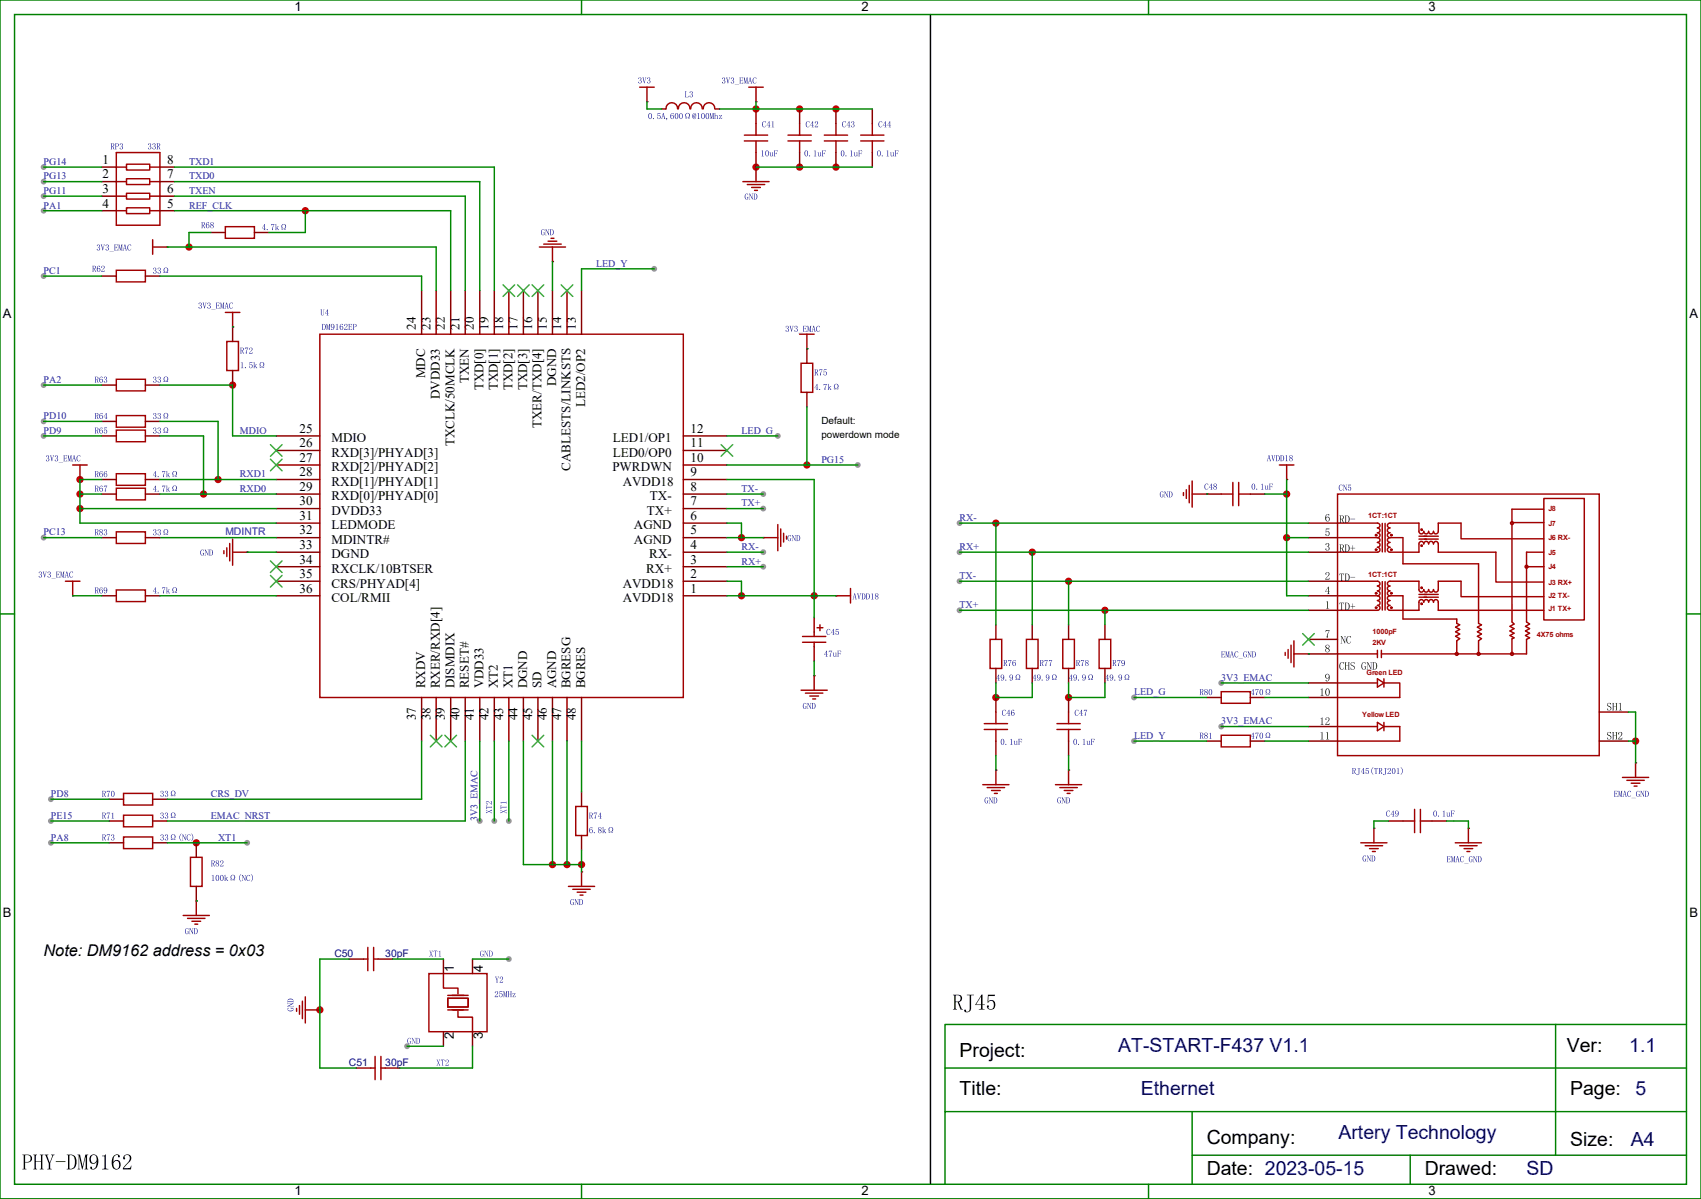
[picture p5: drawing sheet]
<svg xmlns="http://www.w3.org/2000/svg" width="413mm" height="291mm" viewBox="0 0 413 291" stroke-linecap="round" stroke-linejoin="round" font-family="sans-serif">
<defs><g id="words">
<g font-size="4.7">
<text x="232.8" y="256.5">Project:</text>
<text x="380.2" y="255.4">Ver:</text>
<text x="232.8" y="266">Title:</text>
<text x="381" y="266">Page:</text>
<text x="292.8" y="277.7">Company:</text>
<text x="381" y="278.3">Size:</text>
<text x="292.8" y="285.4">Date: 2023-05-15</text>
<text x="345.7" y="285.4">Drawed:</text>
</g>
<g font-size="4.7" fill="#000080">
<text x="271.3" y="255.4">AT-START-F437 V1.1</text>
<text x="395.4" y="255.4">1.1</text>
<text x="276.8" y="265.9">Ethernet</text>
<text x="396.9" y="265.9">5</text>
<text x="324.8" y="276.5">Artery Technology</text>
<text x="395.8" y="278.3">A4</text>
<text x="370.4" y="285.4">SD</text>
</g>
<text font-size="3.9" x="10.6" y="232">Note: DM9162 address = 0x03</text>
<g font-size="3.2">
<text x="24.9" y="39.8">1</text>
<text x="40.6" y="39.8">8</text>
<text x="24.9" y="43.3">2</text>
<text x="24.9" y="46.9">3</text>
<text x="40.6" y="43.3">7</text>
<text x="40.6" y="46.9">6</text>
<text x="24.9" y="50.4">4</text>
<text x="40.6" y="50.4">5</text>
<text x="100.9" y="80" transform="rotate(-90 100.9 80)">24</text>
<text x="104.4" y="80" transform="rotate(-90 104.4 80)">23</text>
<text x="108" y="80" transform="rotate(-90 108 80)">22</text>
<text x="111.5" y="80" transform="rotate(-90 111.5 80)">21</text>
<text x="115" y="80" transform="rotate(-90 115 80)">20</text>
<text x="118.5" y="80" transform="rotate(-90 118.5 80)">19</text>
<text x="122.1" y="80" transform="rotate(-90 122.1 80)">18</text>
<text x="125.6" y="80" transform="rotate(-90 125.6 80)">17</text>
<text x="129.1" y="80" transform="rotate(-90 129.1 80)">16</text>
<text x="132.7" y="80" transform="rotate(-90 132.7 80)">15</text>
<text x="136.2" y="80" transform="rotate(-90 136.2 80)">14</text>
<text x="139.7" y="80" transform="rotate(-90 139.7 80)">13</text>
<text x="103.2" y="91.8" transform="rotate(-90 103.2 91.8)">MDC</text>
<text x="113.8" y="93" transform="rotate(-90 113.8 93)">TXEN</text>
<text x="117.3" y="94.8" transform="rotate(-90 117.3 94.8)">TXD[0]</text>
<text x="120.8" y="94.8" transform="rotate(-90 120.8 94.8)">TXD[1]</text>
<text x="124.4" y="94.8" transform="rotate(-90 124.4 94.8)">TXD[2]</text>
<text x="127.9" y="94.8" transform="rotate(-90 127.9 94.8)">TXD[3]</text>
<text x="134.9" y="93.7" transform="rotate(-90 134.9 93.7)">DGND</text>
<text x="106.7" y="96.9" transform="rotate(-90 106.7 96.9)">DVDD33</text>
<text x="142" y="98.9" transform="rotate(-90 142 98.9)">LED2/OP2</text>
<text x="72.7" y="105.1">25</text>
<text x="80.4" y="107.4">MDIO</text>
<text x="131.4" y="103.9" transform="rotate(-90 131.4 103.9)">TXER/TXD[4]</text>
<text x="148.7" y="107.4">LED1/OP1</text>
<text x="167.6" y="105.1">12</text>
<text x="72.7" y="108.6">26</text>
<text x="72.7" y="112.1">27</text>
<text x="80.4" y="110.9">RXD[3]/PHYAD[3]</text>
<text x="110.2" y="108.4" transform="rotate(-90 110.2 108.4)">TXCLK/50MCLK</text>
<text x="148.7" y="110.9">LED0/OP0</text>
<text x="167.6" y="108.6">11</text>
<text x="167.6" y="112.1">10</text>
<text x="72.7" y="115.6">28</text>
<text x="72.7" y="119.2">29</text>
<text x="80.4" y="114.4">RXD[2]/PHYAD[2]</text>
<text x="80.4" y="117.9">RXD[1]/PHYAD[1]</text>
<text x="138.5" y="114.3" transform="rotate(-90 138.5 114.3)">CABLESTS/LINKSTS</text>
<text x="148.6" y="114.4">PWRDWN</text>
<text x="151.1" y="117.9">AVDD18</text>
<text x="167.6" y="119.2">8</text>
<text x="167.6" y="115.6">9</text>
<text x="72.7" y="122.7">30</text>
<text x="80.4" y="121.5">RXD[0]/PHYAD[0]</text>
<text x="80.4" y="125">DVDD33</text>
<text x="157" y="125">TX+</text>
<text x="157.7" y="121.5">TX-</text>
<text x="167.6" y="122.7">7</text>
<text x="72.7" y="126.2">31</text>
<text x="72.7" y="129.8">32</text>
<text x="80.4" y="128.5">LEDMODE</text>
<text x="153.8" y="128.5">AGND</text>
<text x="167.6" y="129.8">5</text>
<text x="167.6" y="126.2">6</text>
<text x="72.7" y="133.3">33</text>
<text x="72.7" y="136.8">34</text>
<text x="80.4" y="132">MDINTR#</text>
<text x="80.4" y="135.6">DGND</text>
<text x="153.8" y="132">AGND</text>
<text x="157.5" y="135.6">RX-</text>
<text x="167.6" y="136.8">3</text>
<text x="167.6" y="133.3">4</text>
<text x="72.7" y="140.3">35</text>
<text x="72.7" y="143.9">36</text>
<text x="80.4" y="139.1">RXCLK/10BTSER</text>
<text x="80.4" y="142.6">CRS/PHYAD[4]</text>
<text x="151.1" y="142.6">AVDD18</text>
<text x="156.8" y="139.1">RX+</text>
<text x="167.6" y="143.9">1</text>
<text x="167.6" y="140.3">2</text>
<text x="80.4" y="146.2">COL/RMII</text>
<text x="151.1" y="146.2">AVDD18</text>
<text x="103.2" y="167.1" transform="rotate(-90 103.2 167.1)">RXDV</text>
<text x="106.7" y="167.1" transform="rotate(-90 106.7 167.1)">RXER/RXD[4]</text>
<text x="110.3" y="167.1" transform="rotate(-90 110.3 167.1)">DISMDIX</text>
<text x="113.8" y="167.1" transform="rotate(-90 113.8 167.1)">RESET#</text>
<text x="117.3" y="167.1" transform="rotate(-90 117.3 167.1)">VDD33</text>
<text x="120.8" y="167.1" transform="rotate(-90 120.8 167.1)">XT2</text>
<text x="124.4" y="167.1" transform="rotate(-90 124.4 167.1)">XT1</text>
<text x="127.9" y="167.1" transform="rotate(-90 127.9 167.1)">DGND</text>
<text x="131.4" y="167.1" transform="rotate(-90 131.4 167.1)">SD</text>
<text x="134.9" y="167.1" transform="rotate(-90 134.9 167.1)">AGND</text>
<text x="138.5" y="167.1" transform="rotate(-90 138.5 167.1)">BGRESG</text>
<text x="142" y="167.1" transform="rotate(-90 142 167.1)">BGRES</text>
<text x="100.9" y="174.9" transform="rotate(-90 100.9 174.9)">37</text>
<text x="104.4" y="174.9" transform="rotate(-90 104.4 174.9)">38</text>
<text x="108" y="174.9" transform="rotate(-90 108 174.9)">39</text>
<text x="111.5" y="174.9" transform="rotate(-90 111.5 174.9)">40</text>
<text x="115" y="174.9" transform="rotate(-90 115 174.9)">41</text>
<text x="118.5" y="174.9" transform="rotate(-90 118.5 174.9)">42</text>
<text x="122.1" y="174.9" transform="rotate(-90 122.1 174.9)">43</text>
<text x="125.6" y="174.9" transform="rotate(-90 125.6 174.9)">44</text>
<text x="129.1" y="174.9" transform="rotate(-90 129.1 174.9)">45</text>
<text x="132.7" y="174.9" transform="rotate(-90 132.7 174.9)">46</text>
<text x="136.2" y="174.9" transform="rotate(-90 136.2 174.9)">47</text>
<text x="139.7" y="174.9" transform="rotate(-90 139.7 174.9)">48</text>
</g>
<g font-size="3.1">
<text x="71.4" y="2.7">1</text>
<text x="209" y="2.7">2</text>
<text x="346.6" y="2.7">3</text>
<text x=".7" y="77.2">A</text>
<text x="409.9" y="77.2">A</text>
<text x=".7" y="222.7">B</text>
<text x="409.9" y="222.7">B</text>
<text x="110.1" y="236" transform="rotate(-90 110.1 236)">1</text>
<text x="117.2" y="236" transform="rotate(-90 117.2 236)">4</text>
<text x="110.1" y="252.2" transform="rotate(-90 110.1 252.2)">2</text>
<text x="117.2" y="252.2" transform="rotate(-90 117.2 252.2)">3</text>
<text x="71.4" y="290.2">1</text>
<text x="209" y="290.2">2</text>
<text x="346.6" y="290.2">3</text>
</g>
<text font-size="2.5" fill="#00f" x="54.7" y="130">MDINTR</text>
<g font-size="2.5" fill="#000080">
<text x="81.1" y="232.3">C50</text>
<text x="93.5" y="232.3">30pF</text>
<text x="84.7" y="258.8">C51</text>
<text x="93.5" y="258.8">30pF</text>
</g>
<g font-size="2.4" fill="#00f">
<text x="10.6" y="40">PG14</text>
<text x="45.9" y="40">TXD1</text>
<text x="10.6" y="43.6">PG13</text>
<text x="10.6" y="47.1">PG11</text>
<text x="45.9" y="43.6">TXD0</text>
<text x="45.9" y="47.1">TXEN</text>
<text x="10.6" y="50.6">PA1</text>
<text x="45.9" y="50.6">REF_CLK</text>
<text x="144.6" y="64.7">LED_Y</text>
<text x="10.6" y="66.5">PC1</text>
<text x="10.6" y="93">PA2</text>
<text x="10.6" y="101.8">PD10</text>
<text x="10.6" y="105.3">PD9</text>
<text x="58.2" y="105.3">MDIO</text>
<text x="179.9" y="105.3">LED_G</text>
<text x="199.3" y="112.4">PG15</text>
<text x="58.2" y="115.9">RXD1</text>
<text x="58.2" y="119.4">RXD0</text>
<text x="179.9" y="119.4">TX-</text>
<text x="179.9" y="122.9">TX+</text>
<text x="10.6" y="130">PC13</text>
<text x="232.8" y="126.5">RX-</text>
<text x="179.9" y="133.5">RX-</text>
<text x="179.9" y="137.1">RX+</text>
<text x="232.8" y="133.5">RX+</text>
<text x="232.8" y="140.6">TX-</text>
<text x="232.8" y="147.6">TX+</text>
<text x="296.3" y="165.3">3V3_EMAC</text>
<text x="275.2" y="168.8">LED_G</text>
<text x="275.2" y="179.4">LED_Y</text>
<text x="296.3" y="175.9">3V3_EMAC</text>
<text x="12.3" y="193.5">PD8</text>
<text x="51.2" y="193.5">CRS_DV</text>
<text x="12.3" y="198.8">PE15</text>
<text x="51.2" y="198.8">EMAC_NRST</text>
<text x="115.9" y="199.3" transform="rotate(-90 115.9 199.3)">3V3_EMAC</text>
<text x="12.3" y="204.1">PA8</text>
<text x="52.9" y="204.1">XT1</text>
</g>
<g font-size="2.4">
<text x="199.3" y="102.8">Default:</text>
<text x="199.3" y="106.3">powerdown mode</text>
</g>
<g font-size="1.7" fill="#a00000">
<text x="332" y="125.8">1CT:1CT</text>
<text x="375.7" y="124">J8</text>
<text x="375.7" y="127.6">J7</text>
<text x="375.7" y="131.1">J6 RX-</text>
<text x="375.7" y="134.7">J5</text>
<text x="332" y="140">1CT:1CT</text>
<text x="375.7" y="138.2">J4</text>
<text x="375.7" y="142">J3 RX+</text>
<text x="375.7" y="145.3">J2 TX-</text>
<text x="375.7" y="148.4">J1 TX+</text>
<text x="333" y="154">1000pF</text>
<text x="372.9" y="154.7">4X75 ohms</text>
<text x="333" y="156.5">2KV</text>
<text x="331.6" y="163.9">Green LED</text>
<text x="330.6" y="174.1">Yellow LED</text>
</g>
</g></defs>
<g fill="#c00">
<circle cx="202.8" cy="26.5" r=".88"/>
<circle cx="194" cy="26.5" r=".88"/>
<circle cx="183.4" cy="26.5" r=".88"/>
<circle cx="202.8" cy="40.6" r=".88"/>
<circle cx="194" cy="40.6" r=".88"/>
<circle cx="183.4" cy="40.6" r=".88"/>
<circle cx="45.9" cy="60" r=".88"/>
<circle cx="19.4" cy="116.4" r=".88"/>
<circle cx="19.4" cy="119.9" r=".88"/>
<circle cx="19.4" cy="123.5" r=".88"/>
<circle cx="179.9" cy="130.5" r=".88"/>
<circle cx="179.9" cy="144.6" r=".88"/>
<circle cx="197.6" cy="144.6" r=".88"/>
<circle cx="396.9" cy="179.9" r=".88"/>
<circle cx="312.2" cy="130.5" r=".88"/>
<circle cx="312.2" cy="119.9" r=".88"/>
<circle cx="268.1" cy="148.2" r=".88"/>
<circle cx="259.3" cy="141.1" r=".88"/>
<circle cx="250.5" cy="134.1" r=".88"/>
<circle cx="241.7" cy="127" r=".88"/>
<circle cx="241.7" cy="169.3" r=".88"/>
<circle cx="259.3" cy="169.3" r=".88"/>
<circle cx="141.1" cy="209.9" r=".88"/>
<circle cx="137.6" cy="209.9" r=".88"/>
<circle cx="134.1" cy="209.9" r=".88"/>
<circle cx="74.1" cy="51.2" r=".88"/>
<circle cx="56.4" cy="93.5" r=".88"/>
<circle cx="52.9" cy="116.4" r=".88"/>
<circle cx="49.4" cy="119.9" r=".88"/>
<circle cx="195.8" cy="112.9" r=".88"/>
<circle cx="47.6" cy="204.6" r=".88"/>
<circle cx="77.6" cy="245.2" r=".88"/>
</g>
<g fill="#999">
<circle cx="10.6" cy="40.6" r=".71"/>
<circle cx="10.6" cy="44.1" r=".71"/>
<circle cx="10.6" cy="47.6" r=".71"/>
<circle cx="10.6" cy="51.2" r=".71"/>
<circle cx="10.6" cy="67" r=".71"/>
<circle cx="10.6" cy="93.5" r=".71"/>
<circle cx="10.6" cy="102.3" r=".71"/>
<circle cx="10.6" cy="105.8" r=".71"/>
<circle cx="12.3" cy="194" r=".71"/>
<circle cx="12.3" cy="199.3" r=".71"/>
<circle cx="116.4" cy="199.3" r=".71"/>
<circle cx="12.3" cy="204.6" r=".71"/>
<circle cx="232.8" cy="148.2" r=".71"/>
<circle cx="232.8" cy="141.1" r=".71"/>
<circle cx="232.8" cy="134.1" r=".71"/>
<circle cx="232.8" cy="127" r=".71"/>
<circle cx="275.2" cy="169.3" r=".71"/>
<circle cx="275.2" cy="179.9" r=".71"/>
<circle cx="296.3" cy="176.4" r=".71"/>
<circle cx="296.3" cy="165.8" r=".71"/>
<circle cx="123.5" cy="199.3" r=".71"/>
<circle cx="119.9" cy="199.3" r=".71"/>
<circle cx="158.8" cy="65.3" r=".71"/>
<circle cx="185.2" cy="134.1" r=".71"/>
<circle cx="185.2" cy="137.6" r=".71"/>
<circle cx="185.2" cy="119.9" r=".71"/>
<circle cx="185.2" cy="123.5" r=".71"/>
<circle cx="208.1" cy="112.9" r=".71"/>
<circle cx="188.7" cy="105.8" r=".71"/>
<circle cx="10.6" cy="130.5" r=".71"/>
<circle cx="60" cy="204.6" r=".71"/>
<circle cx="98.8" cy="254" r=".71"/>
<circle cx="123.5" cy="232.8" r=".71"/>
</g>
<path d="M77.6 81.1h88.2v88.2h-88.2z" fill="none" stroke="#a10000" stroke-width=".35"/>
<g fill="none" stroke="#870000" stroke-width=".35">
<path d="M102.3 70.6v10.5M105.8 70.6v10.5M109.4 70.6v10.5M112.9 70.6v10.5M116.4 70.6v10.5M119.9 70.6v10.5M123.5 70.6v10.5M127 70.6v10.5M130.5 70.6v10.5M134.1 70.6v10.5M137.6 70.6v10.5M141.1 70.6v10.5"/>
<path d="M67 119.9h10.6M67 116.4h10.6M67 112.9h10.6M67 109.4h10.6M67 105.8h10.6M165.8 119.9h10.6M165.8 116.4h10.6M165.8 112.9h10.6M165.8 109.4h10.6M165.8 105.8h10.6M67 137.6h10.6M67 134.1h10.6"/>
<path d="M67 130.5h10.6M67 123.5h10.6M67 127h10.6M165.8 137.6h10.6M165.8 134.1h10.6M165.8 130.5h10.6M165.8 123.5h10.6M165.8 127h10.6M67 144.6h10.6M67 141.1h10.6M165.8 144.6h10.6M165.8 141.1h10.6"/>
<path d="M102.3 169.3v10.6M105.8 169.3v10.6M109.4 169.3v10.6M112.9 169.3v10.6M116.4 169.3v10.6M119.9 169.3v10.6M123.5 169.3v10.6M127 169.3v10.6M130.5 169.3v10.6M134.1 169.3v10.6M137.6 169.3v10.6M141.1 169.3v10.6"/>
</g>
<g fill="none" stroke="#3c3" stroke-width=".35">
<path d="M122.1 69.1l2.8 2.9M124.9 69.1l-2.8 2.9M125.6 69.1l2.8 2.9M128.4 69.1l-2.8 2.9M129.1 69.1l2.8 2.9M131.9 69.1l-2.8 2.9M136.2 69.1l2.8 2.9M139 69.1l-2.8 2.9M65.6 108l2.8 2.8M65.6 111.5l2.8 2.8M68.4 108l-2.8 2.8M68.4 111.5l-2.8 2.8"/>
<path d="M175 108l2.8 2.8M177.8 108l-2.8 2.8M65.6 136.2l2.8 2.8M65.6 139.7l2.8 2.8M68.4 139.7l-2.8 2.8M68.4 136.2l-2.8 2.8M104.4 178.5l2.8 2.8M107.2 178.5l-2.8 2.8M107.9 178.5l2.9 2.8M110.8 178.5l-2.9 2.8M129.1 178.5l2.8 2.8M131.9 178.5l-2.8 2.8"/>
</g>
<g fill="#000080">
<path d="M79.4 75.3l-.5 .8h.5zM79.5 75.1l.1 1h.2h-.2v.3l.2 .2h-.6l.2-.2v-.3h-.5zM77.8 75.1h.3l-.1 1.1a.28 .28 0 0 0 .3 .3 .28 .28 0 0 0 .3-.3l-.2-1.1h.3l-.1 1.1a.37 .37 0 0 1-.4 .4 .37 .37 0 0 1-.3-.4z"/>
<path d="M85.9 78.7l-.1 .7h.3a.34 .34 0 0 0 .3-.5 .34 .34 0 0 0-.5-.2zM85.6 78.7h.5a.38 .38 0 0 1 .4 .3 .38 .38 0 0 1-.4 .4h-.3l.2 .7h-.4l.1-.1zM84.5 78.7h.8l.1 .3-.2-.3h-.4v.6h.3l.1-.2v.5l-.1-.3h-.3v.7h.4l.2-.3v.4h-.9l.1-.1zM83.7 78.7a.44 .44 0 0 1 .6 .2 .44 .44 0 0 1-.3 .6l-.4 .5 .6-.1 .1-.2v.4h-.8l.1-.3a.74 .74 0 0 0 .4-1.1 .26 .26 0 0 0-.3 .1 .26 .26 0 0 0 0 .3l-.2-.1zM82.5 79.7a.4 .4 0 0 0 .8 0 .4 .4 0 0 0-.8 0zM82.7 78.7h.4l.1 .2-.4-.2-.2 .7a.4 .4 0 0 1 .6-.2 .4 .4 0 0 1 .1 .6 .46 .46 0 0 1-.7 .2 .46 .46 0 0 1-.2-.6zM81.5 78.8l.4-.2v1.3l.2 .2h-.6l.2-.2v-1zM80.4 79.1a.35 .35 0 0 0 .7 0 .35 .35 0 0 0-.7 0zM80.4 78.8a.63 .63 0 0 1 .8 .2 .63 .63 0 0 1-.2 .9 .32 .32 0 0 1-.3 .2 .32 .32 0 0 1-.3-.3l.2 .2a.34 .34 0 0 0 .3-.1 .34 .34 0 0 0 .1-.4v-.2a.42 .42 0 0 1-.7 .1 .42 .42 0 0 1 .1-.6zM79.1 78.7h.3l.2 1.1 .3-1.1h.3v1.4h-.4l.1-1.2-.3 1.2-.3-1.2 .1 1.2h-.3zM78.4 78.7v1.3a.61 .61 0 0 0 .5-.6 .61 .61 0 0 0-.5-.7zM78.1 78.7a.72 .72 0 0 1 .9 .6 .72 .72 0 0 1-.9 .7h.1z"/>
</g>
<g fill="none" stroke="#a10000" stroke-width=".35">
<path d="M324.6 119.9h63.5v63.5h-63.5zM324.6 127h9.6a.58 .58 0 0 1 .7 .6 .58 .58 0 0 1-.7 .6 .59 .59 0 0 1 .7 .6 .59 .59 0 0 1-.7 .5 .59 .59 0 0 1 .7 .6 .59 .59 0 0 1-.7 .6M324.6 130.5h9.6M334.2 130.5a.58 .58 0 0 1 .7 .6 .58 .58 0 0 1-.7 .6 .59 .59 0 0 1 .7 .6 .59 .59 0 0 1-.7 .6 .59 .59 0 0 1 .7 .6 .59 .59 0 0 1-.7 .6h-9.6M335.4 127.1v6.9M336.1 127.1v6.9M337.3 130.5a.59 .59 0 0 1-.6-.6 .59 .59 0 0 1 .6-.6 .59 .59 0 0 1-.7-.5 .59 .59 0 0 1 .7-.6 .58 .58 0 0 1-.6-.6 .58 .58 0 0 1 .6-.6h7v2a.58 .58 0 0 0 .6 .6 .58 .58 0 0 0 .6-.6 .59 .59 0 0 0 .6 .6 .59 .59 0 0 0 .6-.6 .59 .59 0 0 0 .5 .6 .59 .59 0 0 0 .6-.6 .58 .58 0 0 0 .6 .6 .58 .58 0 0 0 .6-.6v-2h5.5v3.8h20.1M337.3 130.5l3.1 .1v6.3h18.4v14.4l.7 .4-1 .6 1 .5-1 .6 1 .5-1 .6 1 .5-.7 .6v3.2M337.3 130.5a.58 .58 0 0 0-.6 .6 .58 .58 0 0 0 .6 .6 .59 .59 0 0 0-.7 .6 .59 .59 0 0 0 .7 .6 .59 .59 0 0 0-.6 .6 .59 .59 0 0 0 .6 .6h7v-2a.58 .58 0 0 1 .6-.7 .58 .58 0 0 1 .6 .7 .59 .59 0 0 1 .6-.7 .59 .59 0 0 1 .6 .7 .59 .59 0 0 1 .5-.7 .59 .59 0 0 1 .6 .7 .58 .58 0 0 1 .6-.7 .58 .58 0 0 1 .6 .7v2h14v7.2h11.6M344.3 130.9h4.7M344.3 130.2h4.7M366.9 126.9h7.7"/>
<path d="M370.4 137.6h4.2M374.6 134.1h-4.2v16.9l.8 .5-1 .6 1 .5-1 .6 1 .5-1 .6 1 .5-.8 .4v3.6h-35.2M374.6 121h9.8v29.5h-9.8zM374.6 123.6h-7.7v27.4l.5 .5-1 .6 1 .5-1 .6 1 .5-1 .6 1 .5-.5 .3v3.7M324.6 141.1h9.6a.58 .58 0 0 1 .7 .6 .58 .58 0 0 1-.7 .6 .59 .59 0 0 1 .7 .6 .59 .59 0 0 1-.7 .6 .59 .59 0 0 1 .7 .5 .59 .59 0 0 1-.7 .6M324.6 158.8h9.6M324.6 144.6h9.6M334.2 144.6a.58 .58 0 0 1 .7 .6 .58 .58 0 0 1-.7 .6 .59 .59 0 0 1 .7 .6 .59 .59 0 0 1-.7 .6 .59 .59 0 0 1 .7 .6 .59 .59 0 0 1-.7 .6h-9.6M334.2 157.9v1.7M335.2 157.9v1.7M335.4 141.2v6.9M336.1 141.2v6.9"/>
<path d="M337.3 144.6a.59 .59 0 0 1-.6-.6 .59 .59 0 0 1 .6-.5 .59 .59 0 0 1-.7-.6 .59 .59 0 0 1 .7-.6 .58 .58 0 0 1-.6-.6 .58 .58 0 0 1 .6-.6h7v2a.58 .58 0 0 0 .6 .7 .58 .58 0 0 0 .6-.7 .59 .59 0 0 0 .6 .7 .59 .59 0 0 0 .6-.7 .59 .59 0 0 0 .5 .7 .59 .59 0 0 0 .6-.7 .58 .58 0 0 0 .6 .6 .58 .58 0 0 0 .6-.6v-2h5.5v3.8h20.1M337.3 144.6h3.1v5.7h13.1v1l.7 .4-1 .6 1 .5-1 .6 1 .5-1 .6 1 .5-.7 .6v3.2M337.3 144.6a.58 .58 0 0 0-.6 .6 .58 .58 0 0 0 .6 .6 .59 .59 0 0 0-.7 .6 .59 .59 0 0 0 .7 .6 .59 .59 0 0 0-.6 .6 .59 .59 0 0 0 .6 .6h7v-2a.58 .58 0 0 1 .6-.6 .58 .58 0 0 1 .6 .6 .59 .59 0 0 1 .6-.6 .59 .59 0 0 1 .6 .6 .59 .59 0 0 1 .5-.6 .59 .59 0 0 1 .6 .6 .58 .58 0 0 1 .6-.6 .58 .58 0 0 1 .6 .6v2M344.3 145h4.7M344.3 144.3h4.7M349 148.2h25.6M324.6 165.8h9.6M324.6 176.4h9.6M334.2 164.8l1.6 1-1.6 1zM334.2 175.4l1.6 1-1.6 1zM335.8 165.8h3.9v3.5h-15.1M335.8 164.8v2"/>
<path d="M335.8 175.4v2M335.8 176.4h3.9v3.5h-15.1"/>
<circle cx="333.9" cy="133.5" r=".18"/>
<circle cx="333.9" cy="129.9" r=".18"/>
<circle cx="337.6" cy="129.9" r=".18"/>
<circle cx="337.6" cy="133.5" r=".18"/>
<circle cx="344.9" cy="128.6" r=".18"/>
<circle cx="344.9" cy="132.5" r=".18"/>
<circle cx="366.9" cy="127" r=".35"/>
<circle cx="370.4" cy="137.6" r=".35"/>
<circle cx="333.9" cy="144" r=".18"/>
<circle cx="333.9" cy="147.5" r=".18"/>
<circle cx="337.6" cy="144" r=".18"/>
<circle cx="337.6" cy="147.5" r=".18"/>
<circle cx="344.9" cy="146.6" r=".18"/>
<circle cx="344.9" cy="142.7" r=".18"/>
<circle cx="353.5" cy="158.8" r=".35"/>
<circle cx="358.8" cy="158.8" r=".35"/>
<circle cx="366.9" cy="158.8" r=".35"/>
</g>
<g fill="#000">
<path d="M321.7 128.3h.9v.2h-.8v.7a.52 .52 0 0 1 .8 0 .52 .52 0 0 1-.2 .8 .52 .52 0 0 1-.8-.3h.3a.22 .22 0 0 0-.1 .3 .22 .22 0 0 0 .3 .1 .46 .46 0 0 0 .4-.6 .46 .46 0 0 0-.6-.3l-.2 .1zM321.8 139a.55 .55 0 0 1 .8 .2 .55 .55 0 0 1-.4 .8l-.5 .5h.7l.2-.2v.4h-1l.3-.5a.85 .85 0 0 0 .3-1.2 .39 .39 0 0 0-.4 .5l-.2-.2zM321.8 131.9a.45 .45 0 0 1 .7 .1 .45 .45 0 0 1-.3 .7 .49 .49 0 0 1 .5 .5 .49 .49 0 0 1-.5 .4 .49 .49 0 0 1-.5-.4l.1 .2a.31 .31 0 0 0 .3 .2 .31 .31 0 0 0 .3-.3l-.1-.5-.3-.1a.41 .41 0 0 0 .4-.3 .41 .41 0 0 0-.4-.5l-.2 .1v.3l-.2-.1zM321.8 146.1l.4-.2v1.6l.3 .3h-.7l.2-.3v-1.3zM321.7 153h.9l-.6 1.8a1.03 1.03 0 0 1 .3-1.3l.2-.3h-.6l-.3 .3z"/>
<path d="M322 125.6a.43 .43 0 0 0-.2 .7 .43 .43 0 0 0 .6 0 .43 .43 0 0 0 .1-.5 .43 .43 0 0 0-.5-.2zM321.9 124.9l.5-.1 .2 .3-.6-.2-.2 .8a.54 .54 0 0 1 .7 0 .54 .54 0 0 1 .1 .7 .54 .54 0 0 1-.8 .1 1.29 1.29 0 0 1 .1-1.6z"/>
<path d="M327.7 126l1.1 .1zM326.6 125.3v1.5a.34 .34 0 0 0 .4 .1 .34 .34 0 0 0 .2-.3 .84 .84 0 0 0-.5-1.4zM326.3 125.2a.91 .91 0 0 1 1.2 .8 .91 .91 0 0 1-1.2 .9l.2-.1v-1.5zM325.3 125.2v.8a.41 .41 0 0 0 .6-.4 .41 .41 0 0 0-.6-.4zM325 125.2h.6a.44 .44 0 0 1 .5 .3 .44 .44 0 0 1-.4 .5l.5 .9h-.3l-.3-.9h-.3v.8l.2 .1h-.5l.1-.1v-1.5z"/>
<path d="M328.2 132.4l.1 .6h.5l-.5 .1v.6l-.1-.6h-.5l.5-.1zM326.6 132.3v1.5a.34 .34 0 0 0 .4 .1 .34 .34 0 0 0 .2-.3 .84 .84 0 0 0-.5-1.3zM326.3 132.2a.91 .91 0 0 1 1.2 .9 .91 .91 0 0 1-1.2 .8l.2-.1v-1.4zM325.3 132.3v.7a.41 .41 0 0 0 .6-.3 .41 .41 0 0 0-.6-.4zM325 132.2h.6a.44 .44 0 0 1 .5 .4 .44 .44 0 0 1-.4 .5l.5 .9h-.3l-.3-.9h-.3v.7l.2 .2h-.5l.1-.2v-1.4z"/>
<path d="M322.2 142.7l-.6 .9h.6zM322.3 142.4l.1 1.2h.3l-.3 .1v.4l.3 .1h-.7l.2-.1v-.4h-.7z"/>
<path d="M321.8 156.9a.35 .35 0 0 0 .7 0 .35 .35 0 0 0-.7 0zM321.9 157.5a.4 .4 0 0 0-.2 .7 .4 .4 0 0 0 .7-.1 .4 .4 0 0 0-.3-.6zM321.7 156.7a.48 .48 0 0 1 .8 0 .48 .48 0 0 1-.2 .7 .5 .5 0 0 1 .2 .8 .5 .5 0 0 1-.8 0 .5 .5 0 0 1 .2-.8l-.3-.3z"/>
<path d="M327 154.5l.7-.1 .1 .5a.46 .46 0 0 0-.6-.4 .46 .46 0 0 0-.3 .6 .61 .61 0 0 0 0 .7 .61 .61 0 0 0 .7 .2l.2-.3a.54 .54 0 0 1-.6 .5 .54 .54 0 0 1-.5-.6v-.5zM325.3 154.4h.3l.7 1.4v-1.2l-.1-.2h.4l-.2 .2v1.6l-.9-1.5v1.4l.2 .1h-.4l.2-.1v-1.5z"/>
<path d="M327.7 140.1l1.1 .1zM326.6 139.4v1.5a.34 .34 0 0 0 .4 .1 .34 .34 0 0 0 .2-.3 .84 .84 0 0 0-.5-1.4zM326.3 139.3a.91 .91 0 0 1 1.2 .8 .91 .91 0 0 1-1.2 .9l.2-.1v-1.5zM325.1 139.3h1l.1 .4-.3-.3h-.2l-.1 1.5 .2 .2h-.5l.2-.2v-1.5h-.3l-.2 .3z"/>
<path d="M328.2 146.5l.1 .6h.5l-.5 .1v.6l-.1-.6h-.5l.5-.1zM326.6 146.4v1.6a.34 .34 0 0 0 .4 0 .34 .34 0 0 0 .2-.3 .84 .84 0 0 0-.5-1.3zM326.3 146.3a.91 .91 0 0 1 1.2 .9 .91 .91 0 0 1-1.2 .8h.2v-1.5zM325.1 146.3h1l.1 .4-.3-.3h-.2l-.1 1.6 .2 .1h-.5l.2-.1v-1.6h-.3l-.2 .3z"/>
<path d="M321.8 163.8a.42 .42 0 0 0-.1 .6 .42 .42 0 0 0 .6 .1l.1-.7-.3-.1zM321.7 163.8a.58 .58 0 0 1 .7-.1 .58 .58 0 0 1 .2 .7 .68 .68 0 0 1-.1 .8 .68 .68 0 0 1-.8 .1l.1-.2 .1 .2a.58 .58 0 0 0 .6-.3 .58 .58 0 0 0-.1-.6 .52 .52 0 0 1-.7 .2 .52 .52 0 0 1 0-.8z"/>
<path d="M322 167.3a1.32 1.32 0 0 0 .1 1.6 1.2 1.2 0 0 0 0-1.7zM321.8 167.2a.6 .6 0 0 1 .7 .1 .6 .6 0 0 1 .2 .7 .58 .58 0 0 1-.2 .8 .58 .58 0 0 1-.8-.1l-.1-.9zM320.4 167.3l.5-.2v1.6l.3 .2h-.8l.3-.2v-1.3z"/>
<path d="M321.8 177.9l.4-.2v1.6l.3 .2h-.7l.2-.2v-1.3zM320.4 177.9l.5-.2v1.6l.3 .2h-.8l.3-.2v-1.3z"/>
<path d="M321.8 174.3a.55 .55 0 0 1 .8 .2 .55 .55 0 0 1-.4 .8l-.5 .5h.7l.2-.3v.5h-1l.3-.5a.85 .85 0 0 0 .3-1.2 .39 .39 0 0 0-.4 .5l-.2-.2zM320.4 174.3l.5-.1v1.5l.3 .3h-.8l.3-.3v-1.3z"/>
<path d="M333.3 160.9v1.5a.34 .34 0 0 0 .4 .1 .34 .34 0 0 0 .2-.3 .84 .84 0 0 0-.5-1.3zM333 160.8a.91 .91 0 0 1 1.2 .9 .91 .91 0 0 1-1.2 .8l.1-.1v-1.5zM331.6 160.8h.3l.7 1.4 .1-1.3-.2-.1h.4l-.2 .1v1.7l-.8-1.6v1.4l.1 .2h-.4l.2-.2v-1.5zM330.6 160.9l.7-.1v.5a.42 .42 0 0 0-.5-.5 .42 .42 0 0 0-.3 .6 .68 .68 0 0 0 .6 1.1l.1-.6-.2-.1h.5l-.1 .7a.74 .74 0 0 1-.9-.1 .74 .74 0 0 1-.2-.9zM327.8 160.9l.9-.1-.1 .4a.38 .38 0 0 0-.5-.4 .38 .38 0 0 0-.1 .7 .58 .58 0 0 1 .7 .4 .58 .58 0 0 1-.5 .7h-.4v-.5a.43 .43 0 0 0 .3 .5 .43 .43 0 0 0 .5-.4 .43 .43 0 0 0-.4-.5l-.5-.3zM326.3 160.8h.4l-.1 .8h.6l-.1-.8h.4l-.1 .1v1.5l.1 .2h-.4l.1-.1v-.8h-.6l.1 .9h-.4l.1-.2v-1.5zM325.3 160.9l.8-.1v.4a.46 .46 0 0 0-.6-.4 .46 .46 0 0 0-.3 .6 .61 .61 0 0 0 0 .8 .61 .61 0 0 0 .7 .2l.2-.3a.54 .54 0 0 1-.6 .5 .54 .54 0 0 1-.5-.6v-.6z"/>
<path d="M392.8 170.8l.5-.2v1.6l.3 .2h-.8l.3-.2v-1.3zM391.2 170.7h.4l-.1 .8h.6l-.1-.8h.4l-.1 .1v1.5l.1 .1h-.4l.1-.1v-.8h-.6l.2 .9h-.5l.1-.1v-1.5zM390.1 170.8l.8-.2v.5a.38 .38 0 0 0-.5-.4 .38 .38 0 0 0-.1 .6 .58 .58 0 0 1 .7 .5 .58 .58 0 0 1-.5 .7h-.5v-.6a.43 .43 0 0 0 .4 .6 .43 .43 0 0 0 .5-.4 .43 .43 0 0 0-.5-.5l-.4-.3z"/>
<path d="M392.8 177.8a.55 .55 0 0 1 .9 .3 .55 .55 0 0 1-.5 .7l-.5 .5h.7l.3-.2-.1 .4h-1l.3-.5a.85 .85 0 0 0 .4-1.2 .39 .39 0 0 0-.5 .5l-.1-.2zM391.2 177.7h.4l-.1 .8h.6l-.1-.8h.4l-.1 .2v1.5l.1 .1h-.4l.1-.1v-.8h-.6l.2 .9h-.5l.1-.1v-1.5zM390.1 177.8l.8-.1v.4a.38 .38 0 0 0-.5-.4 .38 .38 0 0 0-.1 .7 .58 .58 0 0 1 .7 .5 .58 .58 0 0 1-.5 .6h-.5v-.5a.43 .43 0 0 0 .4 .5 .43 .43 0 0 0 .5-.4 .43 .43 0 0 0-.5-.5l-.4-.3z"/>
</g>
<g fill="none" stroke="#870000" stroke-width=".35">
<path d="M317.5 127h7.1M317.5 130.5h7.1M317.5 134.1h7.1M317.5 148.2h7.1M317.5 144.6h7.1M317.5 141.1h7.1M317.5 155.2h7.1M317.5 158.8h7.1M317.5 165.8h7.1M317.5 169.3h7.1M317.5 179.9h7.1M317.5 176.4h7.1"/>
<path d="M388.1 179.9h7M388.1 172.9h7"/>
</g>
<path d="M316.1 153.8l2.8 2.8M318.9 153.8l-2.8 2.8" fill="none" stroke="#3c3" stroke-width=".35"/>
<g fill="#000080">
<path d="M327.2 117.7h.6l-.6 .1v.6a.41 .41 0 0 1 .6 0 .41 .41 0 0 1-.1 .6 .41 .41 0 0 1-.6-.3l.1 .2a.26 .26 0 0 0 .3 .2 .26 .26 0 0 0 .2-.3 .35 .35 0 0 0-.1-.5 .35 .35 0 0 0-.5 .1zM325.9 117.7h.2l.6 1.1v-1l-.1-.1h.3l-.1 .1v1.3l-.7-1.2v1.1l.1 .1h-.3l.1-.1zM325.1 117.8l.6-.1v.4a.37 .37 0 0 0-.4-.4 .37 .37 0 0 0-.3 .5 .46 .46 0 0 0 .1 .6 .46 .46 0 0 0 .6 0v-.1a.48 .48 0 0 1-.6 .4 .48 .48 0 0 1-.2-.7z"/>
<path d="M339.9 186.2a1.07 1.07 0 0 1 0 1.9l.4-.9zM338.9 186.6l.4-.2v1.3l.3 .2h-.7l.3-.2v-1zM338.1 186.6l-.1 .1a.78 .78 0 0 0 .3 1.1l.1-.3a.65 .65 0 0 0-.3-.9zM338 186.5a.71 .71 0 0 1 .6 .5 .71 .71 0 0 1-.1 .7 .52 .52 0 0 1-.7 0 .52 .52 0 0 1 0-.7zM336.8 186.5a.44 .44 0 0 1 .7 .2 .44 .44 0 0 1-.4 .6l-.3 .5h.5l.2-.3v.4h-.8l.1-.3a.74 .74 0 0 0 .4-1.1 .26 .26 0 0 0-.3 .1 .26 .26 0 0 0 0 .3l-.2-.1zM335.8 186.5h.7l-.3 .1v1.2a.34 .34 0 0 1-.2 .4 .34 .34 0 0 1-.4-.2l.3 .1 .2-.2v-1.3zM334.8 186.5v.6a.33 .33 0 0 0 .4-.3 .33 .33 0 0 0-.4-.3zM334.5 186.5h.5a.35 .35 0 0 1 .4 .3 .35 .35 0 0 1-.3 .4l.4 .7h-.3l-.3-.7h-.1l.1 .7h-.4l.1-.1zM333.5 186.5h.8l.1 .3-.4-.2v1.2l.1 .1h-.4l.1-.1v-1.2l-.4 .2zM333.2 186.2l-.3 1 .4 .9a1.12 1.12 0 0 1-.1-1.9zM331.4 186.5h.7l-.6 .1v.5a.41 .41 0 0 1 .6 .1 .41 .41 0 0 1-.1 .6 .41 .41 0 0 1-.6-.3l.1 .2a.26 .26 0 0 0 .3 .2 .26 .26 0 0 0 .2-.3 .35 .35 0 0 0-.1-.5 .35 .35 0 0 0-.5 .1zM330.8 186.7l-.5 .7h.5zM330.8 186.4l.1 1h.2l-.2 .1v.3l.2 .1h-.5l.2-.1v-.3h-.6zM329.4 186.5h.7l-.3 .1v1.2a.34 .34 0 0 1-.2 .4 .34 .34 0 0 1-.4-.2l.3 .1 .2-.2v-1.3zM328.4 186.5l-.1 .6a.33 .33 0 0 0 .5-.3 .33 .33 0 0 0-.4-.3zM328.1 186.5h.5a.35 .35 0 0 1 .4 .3 .35 .35 0 0 1-.3 .4l.3 .7h-.2l-.3-.7h-.2l.2 .7h-.4l.1-.1z"/>
</g>
<path d="M155.2 21.2h3.5M157 21.2v3.5" fill="none" stroke="#a10000" stroke-width=".35"/>
<circle cx="157" cy="24.7" r=".18" fill="#870000"/>
<path d="M157.2 18.9a.36 .36 0 0 1 .5 0 .36 .36 0 0 1-.2 .6 .41 .41 0 0 1 .4 .4 .41 .41 0 0 1-.4 .4 .41 .41 0 0 1-.4-.5l.1 .2a.25 .25 0 0 0 .2 .2 .25 .25 0 0 0 .3-.2l-.1-.4-.3-.1a.33 .33 0 0 0 .3-.3 .33 .33 0 0 0-.2-.4l-.3 .4zM155.9 18.8h.3l.2 1.1 .1-1.1h.3l-.4 1.4zM155 18.9a.36 .36 0 0 1 .6 0 .36 .36 0 0 1-.2 .6 .41 .41 0 0 1 .4 .4 .41 .41 0 0 1-.4 .4 .41 .41 0 0 1-.4-.5v.2a.25 .25 0 0 0 .3 .2 .25 .25 0 0 0 .2-.2v-.4l-.3-.1a.33 .33 0 0 0 .3-.3 .33 .33 0 0 0-.3-.4l-.2 .4z" fill="#000080"/>
<path d="M161.6 26.4a1.41 1.41 0 0 1 1.4-1.5 1.41 1.41 0 0 1 1.4 1.5M164.6 26.4a1.41 1.41 0 0 1 1.4-1.5 1.41 1.41 0 0 1 1.4 1.5M167.6 26.4a1.41 1.41 0 0 1 1.4-1.5 1.41 1.41 0 0 1 1.4 1.5M170.6 26.4a1.41 1.41 0 0 1 1.4-1.5 1.41 1.41 0 0 1 1.4 1.5" fill="none" stroke="#a10000" stroke-width=".35"/>
<path d="M160.5 26.5h1.1M173.6 26.5h1" fill="none" stroke="#870000" stroke-width=".35"/>
<g fill="#000080">
<path d="M167.5 22.2a.36 .36 0 0 1 .5 .1 .36 .36 0 0 1-.2 .5 .41 .41 0 0 1 .4 .4 .41 .41 0 0 1-.4 .4 .41 .41 0 0 1-.4-.4l.1 .2a.25 .25 0 0 0 .2 .2 .25 .25 0 0 0 .3-.2l-.1-.4-.3-.1a.33 .33 0 0 0 .3-.3 .33 .33 0 0 0-.2-.4l-.3 .4zM166.2 22.2h.4l-.1 .1v1.2h.4l.2-.2v.3h-.9l.1-.1z"/>
<path d="M174.5 28h.7l-.6 .8h.4l.2-.2v.3h-.7l.5-.9h-.3l-.2 .2zM173.3 27.5l.3-.1v.7a.31 .31 0 0 1 .3-.2 .31 .31 0 0 1 .2 .3l.2 .7h-.4l.1-.7a.24 .24 0 0 0-.2-.2 .24 .24 0 0 0-.2 .2l.1 .7h-.4l.1-1.3zM172.2 27.5h.2l.3 1.1 .3-1.1h.2v1.4h-.3l.1-1.2-.3 1.2-.3-1.2 .1 1.2h-.3zM171.5 27.6v.1a.78 .78 0 0 0 .3 1.1l.1-.3a.65 .65 0 0 0-.4-.9zM171.5 27.5a.71 .71 0 0 1 .6 .4 .71 .71 0 0 1-.1 .8 .52 .52 0 0 1-.7 0 .52 .52 0 0 1-.1-.7zM170.5 27.6l-.1 .1a.78 .78 0 0 0 .3 1.1l.1-.3a.65 .65 0 0 0-.3-.9zM170.4 27.5a.71 .71 0 0 1 .6 .4 .71 .71 0 0 1-.1 .8 .52 .52 0 0 1-.7 0 .52 .52 0 0 1 0-.7zM169.2 27.6l.4-.2v1.3l.2 .2h-.6l.3-.2-.1-1zM168.5 27.8l-.1 .7 .2-.6zM168.1 27.6a.48 .48 0 0 1 .8 .2 .48 .48 0 0 1-.3 .7l-.2 .1a.45 .45 0 0 1-.2-.5 .45 .45 0 0 1 .4-.3l.1-.1v.8a.52 .52 0 0 0 .1-.6 .52 .52 0 0 0-.4-.4 .73 .73 0 0 0-.3 .8 .73 .73 0 0 0 .5 .5l.3-.2a.44 .44 0 0 1-.6 .3 .44 .44 0 0 1-.3-.5zM166.4 27.6a.59 .59 0 0 1 1 .1 .59 .59 0 0 1-.4 .9l.4-.1v.2h-.5v-.3a.48 .48 0 0 0 .4-.7 .48 .48 0 0 0-.8-.1 .48 .48 0 0 0 .1 .8l.1 .3h-.4v-.2l.4 .1a.63 .63 0 0 1-.3-1zM165.1 27.6l-.1 .1a.78 .78 0 0 0 .3 1.1l.2-.3a.65 .65 0 0 0-.4-.9zM165.1 27.5a.71 .71 0 0 1 .6 .4 .71 .71 0 0 1-.2 .8 .52 .52 0 0 1-.6 0 .52 .52 0 0 1-.1-.7zM164.1 27.6l-.1 .1a.78 .78 0 0 0 .3 1.1l.1-.3a.65 .65 0 0 0-.3-.9zM164 27.5a.71 .71 0 0 1 .6 .4 .71 .71 0 0 1-.1 .8 .52 .52 0 0 1-.7 0 .52 .52 0 0 1-.1-.7zM162.8 28.5a.36 .36 0 0 0 .7 0 .36 .36 0 0 0-.7 0zM162.9 27.5h.4l.1 .2-.4-.2-.2 .7a.4 .4 0 0 1 .6-.2 .4 .4 0 0 1 .1 .6 .46 .46 0 0 1-.6 .2 .46 .46 0 0 1-.2-.6zM161.7 28.7l.1-.1a.26 .26 0 0 1 .1 .4 .26 .26 0 0 1-.3 .1l.2-.2zM160.9 27.6l-.2 .7h.4zM160.9 27.5l.1-.1 .5 1.5h-.4v-.5h-.4l.1 .5h-.4zM159.6 27.5h.7l-.7 .1v.5a.41 .41 0 0 1 .6 .1 .41 .41 0 0 1-.1 .6 .41 .41 0 0 1-.6-.3l.1 .2a.26 .26 0 0 0 .3 .2 .26 .26 0 0 0 .2-.3 .35 .35 0 0 0-.1-.5 .35 .35 0 0 0-.5 .1zM158.4 28.8a.15 .15 0 0 1 .3 0 .15 .15 0 0 1-.3 0zM157.6 27.6v.1a.78 .78 0 0 0 .3 1.1l.1-.3a.65 .65 0 0 0-.4-.9zM157.6 27.5a.71 .71 0 0 1 .6 .4 .71 .71 0 0 1-.1 .8 .52 .52 0 0 1-.7 0 .52 .52 0 0 1-.1-.7z"/>
</g>
<path d="M181.7 21.2h3.5M183.4 21.2v3.5" fill="none" stroke="#a10000" stroke-width=".35"/>
<circle cx="183.4" cy="24.7" r=".18" fill="#870000"/>
<path d="M182.9 18.9l.6-.1v.4a.37 .37 0 0 0-.4-.3 .37 .37 0 0 0-.3 .5 .46 .46 0 0 0 0 .6 .46 .46 0 0 0 .6 0l.1-.1a.48 .48 0 0 1-.6 .4 .48 .48 0 0 1-.3-.7zM182 19l-.2 .7h.4zM181.9 18.8h.2l.4 1.5h-.3v-.6h-.4v.6h-.3zM180.4 18.8h.3l.2 1.1 .3-1.1h.3v1.5h-.4l.1-1.2-.3 1.2-.3-1.2 .1 1.2h-.3zM179.4 18.8h.8l.1 .3-.2-.2h-.4v.6h.3l.1-.2v.4l-.1-.2h-.3v.6l.4 .1 .2-.3v.4h-.9l.1-.2zM178.3 20.5l1 .1zM177.5 18.9a.36 .36 0 0 1 .5 .1 .36 .36 0 0 1-.2 .5 .41 .41 0 0 1 .5 .4 .41 .41 0 0 1-.5 .4 .41 .41 0 0 1-.4-.4l.1 .2a.25 .25 0 0 0 .3 .1 .25 .25 0 0 0 .2-.2l-.1-.4-.3-.1a.33 .33 0 0 0 .3-.3 .33 .33 0 0 0-.2-.3l-.3 .3zM176.2 18.8h.3l.2 1.2 .1-1.2h.3l-.4 1.5zM175.3 18.9a.36 .36 0 0 1 .6 .1 .36 .36 0 0 1-.2 .5 .41 .41 0 0 1 .4 .4 .41 .41 0 0 1-.4 .4 .41 .41 0 0 1-.4-.4l.1 .2a.25 .25 0 0 0 .2 .1 .25 .25 0 0 0 .2-.2v-.4l-.3-.1a.33 .33 0 0 0 .3-.3 .33 .33 0 0 0-.3-.3l-.2 .3z" fill="#000080"/>
<path d="M180.6 32.8h5.7M180.6 34.2h5.7M183.4 30v2.8M183.4 34.2v2.8" fill="none" stroke="#a10000" stroke-width=".35"/>
<path d="M183.4 26.5v3.5M183.4 37v3.6" fill="none" stroke="#870000" stroke-width=".35"/>
<g fill="#000080">
<path d="M187.2 29.6l.4-.2v1.3l.3 .2h-.7l.3-.2v-1zM186.6 29.6l-.5 .8h.5zM186.6 29.4l.1 1h.2l-.2 .1v.3l.2 .1h-.5l.2-.1v-.3h-.6zM185.2 29.5l.6-.1v.4a.37 .37 0 0 0-.4-.3 .37 .37 0 0 0-.3 .5 .46 .46 0 0 0 0 .6 .46 .46 0 0 0 .7 0v-.1a.48 .48 0 0 1-.6 .4 .48 .48 0 0 1-.3-.7z"/>
<path d="M187.8 36.5h.9l.1 .3-.3-.2h-.4l-.1 .6h.4l.1-.2v.5l-.1-.3h-.4l.2 .7h-.4l.1-.1zM186.7 37h.3v.7a.23 .23 0 0 0 .2 .2 .23 .23 0 0 0 .2-.2l-.1-.7h.2l.2 .9h-.3v-.1a.3 .3 0 0 1-.3 .1 .3 .3 0 0 1-.3-.3zM186 36.6l-.1 .1a.78 .78 0 0 0 .3 1.1l.2-.2a.65 .65 0 0 0-.4-1zM186 36.5a.71 .71 0 0 1 .6 .5 .71 .71 0 0 1-.2 .8 .52 .52 0 0 1-.7-.1 .52 .52 0 0 1 0-.7zM184.8 36.6l.3-.1v1.3l.3 .1h-.6l.2-.1v-1.1z"/>
</g>
<path d="M191.2 32.8h5.6M191.2 34.2h5.6M194 30v2.8M194 34.2v2.8" fill="none" stroke="#a10000" stroke-width=".35"/>
<path d="M194 26.5v3.5M194 37v3.6" fill="none" stroke="#870000" stroke-width=".35"/>
<g fill="#000080">
<path d="M197.8 29.5a.44 .44 0 0 1 .7 .2 .44 .44 0 0 1-.3 .6l-.4 .5 .5-.1 .2-.2v.4h-.8l.1-.3a.74 .74 0 0 0 .4-1.1 .26 .26 0 0 0-.3 .1 .26 .26 0 0 0 0 .3l-.2-.1zM197.1 29.6l-.4 .8h.5zM197.2 29.4l.1 1h.2l-.2 .1v.3l.2 .1h-.6l.2-.1 .1-.3h-.6zM195.8 29.5l.6-.1v.4a.37 .37 0 0 0-.5-.3 .37 .37 0 0 0-.2 .5 .46 .46 0 0 0 0 .6 .46 .46 0 0 0 .6 0l.1-.1a.48 .48 0 0 1-.6 .4 .48 .48 0 0 1-.3-.7z"/>
<path d="M199.4 36.5h.9l.1 .3-.3-.2h-.4v.6h.3l.2-.2v.5l-.2-.3h-.3l.1 .7h-.4l.2-.1zM198.4 37h.2v.7a.23 .23 0 0 0 .2 .2 .23 .23 0 0 0 .3-.2l-.2-.7h.3l.1 .9h-.2v-.1a.3 .3 0 0 1-.4 .1 .3 .3 0 0 1-.2-.3zM197.5 36.6l.4-.1v1.3l.2 .1h-.6l.2-.1v-1.1zM196.3 37.8a.15 .15 0 0 1 .3 0 .15 .15 0 0 1-.3 0zM195.5 36.6l-.1 .1a.78 .78 0 0 0 .4 1.1l.1-.2a.65 .65 0 0 0-.4-1zM195.5 36.5a.71 .71 0 0 1 .6 .5 .71 .71 0 0 1-.2 .8 .52 .52 0 0 1-.6-.1 .52 .52 0 0 1-.1-.7z"/>
</g>
<path d="M200 32.8h5.7M200 34.2h5.7M202.8 30v2.8M202.8 34.2v2.8" fill="none" stroke="#a10000" stroke-width=".35"/>
<path d="M202.8 26.5v3.5M202.8 37v3.6" fill="none" stroke="#870000" stroke-width=".35"/>
<g fill="#000080">
<path d="M206.7 29.5a.36 .36 0 0 1 .5 .1 .36 .36 0 0 1-.2 .5 .41 .41 0 0 1 .5 .4 .41 .41 0 0 1-.5 .4 .41 .41 0 0 1-.4-.4l.1 .2a.25 .25 0 0 0 .3 .2 .25 .25 0 0 0 .2-.3l-.1-.4h-.3a.33 .33 0 0 0 .3-.3 .33 .33 0 0 0-.2-.4l-.3 .3zM206 29.6l-.5 .8h.5zM206 29.4l.1 1h.2l-.2 .1v.3l.2 .1h-.5l.2-.1v-.3h-.6zM204.6 29.5l.6-.1v.4a.37 .37 0 0 0-.4-.3 .37 .37 0 0 0-.3 .5 .46 .46 0 0 0 0 .6 .46 .46 0 0 0 .7 0v-.1a.48 .48 0 0 1-.6 .4 .48 .48 0 0 1-.3-.7z"/>
<path d="M208.3 36.5h.8l.1 .3-.3-.2h-.4v.6h.4l.1-.2v.5l-.1-.3h-.4l.2 .7h-.4l.1-.1zM207.2 37h.2v.7a.23 .23 0 0 0 .3 .2 .23 .23 0 0 0 .2-.2l-.1-.7h.2l.1 .9h-.2v-.1a.3 .3 0 0 1-.4 .1 .3 .3 0 0 1-.2-.3zM206.3 36.6l.4-.1v1.3l.2 .1h-.6l.2-.1v-1.1zM205.1 37.8a.15 .15 0 0 1 .3 0 .15 .15 0 0 1-.3 0zM204.4 36.6l-.1 .1a.78 .78 0 0 0 .3 1.1l.1-.2a.65 .65 0 0 0-.3-1zM204.3 36.5a.71 .71 0 0 1 .6 .5 .71 .71 0 0 1-.1 .8 .52 .52 0 0 1-.7-.1 .52 .52 0 0 1-.1-.7z"/>
</g>
<path d="M208.8 32.8h5.7M208.8 34.2h5.7M211.7 30v2.8M211.7 34.2v2.8" fill="none" stroke="#a10000" stroke-width=".35"/>
<path d="M211.7 26.5v3.5M211.7 37v3.6" fill="none" stroke="#870000" stroke-width=".35"/>
<g fill="#000080">
<path d="M215.9 29.6l-.5 .8h.5zM215.9 29.4l.1 1h.2l-.2 .1v.3l.2 .1h-.6l.3-.1v-.3h-.6zM214.8 29.6l-.5 .8h.5zM214.8 29.4l.1 1h.3l-.3 .1v.3l.2 .1h-.5l.2-.1v-.3h-.6zM213.4 29.5l.6-.1v.4a.37 .37 0 0 0-.4-.3 .37 .37 0 0 0-.3 .5 .46 .46 0 0 0 .1 .6 .46 .46 0 0 0 .6 0v-.1a.48 .48 0 0 1-.6 .4 .48 .48 0 0 1-.2-.7z"/>
<path d="M217.1 36.5h.8l.1 .3-.2-.2h-.5v.6h.4l.1-.2v.5l-.1-.3h-.4l.2 .7h-.4l.1-.1zM216 37h.2v.7a.23 .23 0 0 0 .3 .2 .23 .23 0 0 0 .2-.2l-.1-.7h.2l.2 .9h-.3v-.1a.3 .3 0 0 1-.3 .1 .3 .3 0 0 1-.3-.3zM215.1 36.6l.4-.1v1.3l.2 .1h-.6l.3-.1v-1.1zM214 37.8a.13 .13 0 0 1 .2 0 .13 .13 0 0 1-.2 0zM213.2 36.6l-.1 .1a.78 .78 0 0 0 .3 1.1l.1-.2a.65 .65 0 0 0-.3-1zM213.1 36.5a.71 .71 0 0 1 .6 .5 .71 .71 0 0 1-.1 .8 .52 .52 0 0 1-.7-.1 .52 .52 0 0 1 0-.7z"/>
</g>
<path d="M180.3 44.1h6.3M181.3 44.8h4.3M182.4 45.5h2.1M183.1 46.2h.7M183.4 40.6v3.5" fill="none" stroke="#a10000" stroke-width=".35"/>
<circle cx="183.4" cy="40.6" r=".18" fill="#870000"/>
<path d="M183.1 47.1v1.2a.61 .61 0 0 0 .5-.6 .61 .61 0 0 0-.5-.6zM182.8 47a.72 .72 0 0 1 1 .7 .72 .72 0 0 1-1 .7l.2-.1zM181.7 47h.3l.6 1.1v-1l-.2-.1h.4l-.2 .1v1.3l-.7-1.2v1.1l.2 .1h-.4l.2-.1zM180.9 47.1l.6-.1v.4a.33 .33 0 0 0-.4-.3 .33 .33 0 0 0-.2 .4 .5 .5 0 0 0 0 .6 .5 .5 0 0 0 .5 .2l-.2-.5h.5l-.2 .6a.59 .59 0 0 1-.7-.1 .59 .59 0 0 1-.1-.7z" fill="#000080"/>
<path d="M37 60h3.6M37 58.2v3.5" fill="none" stroke="#a10000" stroke-width=".35"/>
<circle cx="40.6" cy="60" r=".18" fill="#870000"/>
<path d="M31.2 59.4h.6v.3a.37 .37 0 0 0-.5-.3 .37 .37 0 0 0-.2 .5 .46 .46 0 0 0 0 .6 .46 .46 0 0 0 .6 0l.1-.1a.48 .48 0 0 1-.6 .4 .48 .48 0 0 1-.3-.7zM30.3 59.5l-.2 .7h.3zM30.2 59.4l.2-.1 .4 1.5h-.4v-.5h-.3v.5h-.3zM28.7 59.4h.3l.2 1.1 .3-1.1h.2v1.4h-.3l.1-1.2-.3 1.2-.3-1.2 .1 1.2h-.3zM27.7 59.4h.8l.1 .3-.3-.3-.3 .1v.5h.3l.1-.2v.5l-.1-.2h-.3v.6h.4l.2-.2-.1 .3h-.8l.1-.1zM26.6 61.1h1zM25.8 59.4a.36 .36 0 0 1 .5 .1 .36 .36 0 0 1-.2 .5 .41 .41 0 0 1 .4 .4 .41 .41 0 0 1-.4 .4 .41 .41 0 0 1-.4-.4l.1 .2a.25 .25 0 0 0 .2 .2 .25 .25 0 0 0 .3-.2l-.1-.4-.3-.1a.33 .33 0 0 0 .3-.3 .33 .33 0 0 0-.2-.4l-.3 .4zM24.5 59.4h.3l.2 1.1 .1-1.1h.3l-.4 1.4zM23.6 59.4a.36 .36 0 0 1 .6 .1 .36 .36 0 0 1-.2 .5 .41 .41 0 0 1 .4 .4 .41 .41 0 0 1-.4 .4 .41 .41 0 0 1-.4-.4v.2a.25 .25 0 0 0 .3 .2 .25 .25 0 0 0 .2-.2v-.4l-.3-.1a.33 .33 0 0 0 .3-.3 .33 .33 0 0 0-.3-.4l-.2 .4z" fill="#000080"/>
<path d="M54.7 55h7v2.9h-7z" fill="none" stroke="#a10000" stroke-width=".35"/>
<path d="M51.2 56.4h3.5M61.7 56.4h3.6" fill="none" stroke="#870000" stroke-width=".35"/>
<g fill="#000080">
<path d="M68.4 54.6a.59 .59 0 0 1 1 .1 .59 .59 0 0 1-.4 .9l.4-.2v.3h-.5v-.3a.48 .48 0 0 0 .4-.7 .48 .48 0 0 0-.8-.1 .48 .48 0 0 0 .1 .8l.1 .3h-.4v-.3l.4 .2a.63 .63 0 0 1-.3-1zM66.8 54.4h.2v1l.4-.4-.1-.1h.3l-.3 .4 .4 .6h-.3l-.2-.6-.2 .2 .1 .4h-.3l.1-1.4zM65.8 54.4h.8l-.5 1.5a1.31 1.31 0 0 1 .4-1.3h-.5l-.2 .2zM64.7 55.8a.15 .15 0 0 1 .3 0 .15 .15 0 0 1-.3 0zM64.1 54.6l-.4 .8h.4zM64.2 54.4l.1 1h.2h-.2v.3l.2 .2h-.6l.2-.2v-.3h-.5z"/>
<path d="M51.2 54.3a.27 .27 0 0 0 .5 0 .27 .27 0 0 0-.5 0zM51.1 55.1a.3 .3 0 0 0 .6 0 .3 .3 0 0 0-.6 0zM51.2 54a.38 .38 0 0 1 .6 0 .38 .38 0 0 1-.2 .6 .4 .4 0 0 1 .2 .6 .4 .4 0 0 1-.7 0 .4 .4 0 0 1 .2-.6l-.2-.2zM50.1 55a.36 .36 0 0 0 .7 0 .36 .36 0 0 0-.7 0zM50.2 54h.4l.1 .2-.4-.2-.2 .7a.4 .4 0 0 1 .6-.2 .4 .4 0 0 1 .1 .6 .46 .46 0 0 1-.6 .2 .46 .46 0 0 1-.3-.6zM49.1 54v.6a.33 .33 0 0 0 .5-.3 .33 .33 0 0 0-.5-.3zM48.8 54h.5a.35 .35 0 0 1 .4 .3 .35 .35 0 0 1-.3 .4l.4 .7h-.2l-.3-.7h-.2l.1 .7h-.4l.2-.1z"/>
</g>
<path d="M130.9 60h6.3M131.9 59.3h4.3M133 58.6h2.1M133.7 57.9h.7M134.1 60v3.5" fill="none" stroke="#a10000" stroke-width=".35"/>
<circle cx="134.1" cy="63.5" r=".18" fill="#870000"/>
<path d="M133.7 55.8v1.2a.61 .61 0 0 0 .5-.6 .61 .61 0 0 0-.5-.6zM133.4 55.7a.72 .72 0 0 1 .9 .7 .72 .72 0 0 1-.9 .6h.1zM132.3 55.7h.3l.5 1.1v-1l-.1-.1h.3l-.1 .1v1.3l-.7-1.3v1.2l.1 .1h-.3l.1-.1zM131.5 55.7h.6v.3a.33 .33 0 0 0-.4-.3 .33 .33 0 0 0-.3 .5 .5 .5 0 0 0 0 .6 .5 .5 0 0 0 .6 .2l-.2-.5h.4l-.1 .5a.59 .59 0 0 1-.7-.1 .59 .59 0 0 1-.1-.7z" fill="#000080"/>
<path d="M55 82.9h2.9v7.1h-2.9z" fill="none" stroke="#a10000" stroke-width=".35"/>
<path d="M56.4 79.4v3.5M56.4 90v3.5" fill="none" stroke="#870000" stroke-width=".35"/>
<g fill="#000080">
<path d="M60.6 84.5a.44 .44 0 0 1 .7 .2 .44 .44 0 0 1-.4 .6l-.4 .4h.6l.2-.2-.1 .3h-.7l.1-.3a.74 .74 0 0 0 .4-1 .26 .26 0 0 0-.3 0 .26 .26 0 0 0 0 .4l-.2-.1zM59.5 84.4h.7l-.5 1.4a1.31 1.31 0 0 1 .4-1.3l-.5 .1-.2 .2zM58.6 84.5l-.1 .6a.33 .33 0 0 0 .5-.3 .33 .33 0 0 0-.4-.3zM58.3 84.4h.5a.35 .35 0 0 1 .3 .3 .35 .35 0 0 1-.2 .4l.3 .7h-.2l-.3-.7h-.2l.2 .7h-.4l.1-.1z"/>
<path d="M63.1 88.1a.59 .59 0 0 1 1 .1 .59 .59 0 0 1-.4 .9l.4-.1v.2h-.5v-.3a.48 .48 0 0 0 .4-.7 .48 .48 0 0 0-.8-.1 .48 .48 0 0 0 .1 .8l.1 .3h-.4v-.2l.4 .1a.63 .63 0 0 1-.3-1zM61.5 87.9h.2v1l.4-.3-.1-.2h.4l-.4 .4 .4 .6h-.3l-.2-.5-.2 .1 .1 .4h-.3l.1-1.3zM60.6 87.9h.7l-.7 .2v.5a.41 .41 0 0 1 .6 .1 .41 .41 0 0 1-.1 .6 .41 .41 0 0 1-.6-.3l.1 .2a.26 .26 0 0 0 .3 .1 .26 .26 0 0 0 .2-.2 .35 .35 0 0 0-.1-.5 .35 .35 0 0 0-.5 .1zM59.4 89.3a.15 .15 0 0 1 .3 0 .15 .15 0 0 1-.3 0zM58.5 88l.3-.1v1.3l.3 .2h-.6l.2-.2v-1.1z"/>
</g>
<path d="M54.7 75.8h3.5M56.4 75.8v3.6" fill="none" stroke="#a10000" stroke-width=".35"/>
<circle cx="56.4" cy="79.4" r=".18" fill="#870000"/>
<path d="M55.9 73.6l.6-.1v.4a.37 .37 0 0 0-.5-.4 .37 .37 0 0 0-.2 .5 .46 .46 0 0 0 0 .6 .46 .46 0 0 0 .6 0l.1-.1a.48 .48 0 0 1-.7 .4 .48 .48 0 0 1-.2-.7zM55 73.6l-.2 .7h.3zM54.9 73.5l.2-.1 .4 1.5h-.4v-.5h-.3v.5h-.3zM53.4 73.5h.3l.2 1.1 .3-1.1h.2v1.4h-.3l.1-1.2-.3 1.2-.3-1.2 .1 1.2h-.3zM52.4 73.5h.8l.1 .3-.3-.3-.3 .1-.1 .5h.4l.1-.2v.5l-.1-.2h-.4v.6h.5l.2-.2-.1 .3h-.8l.1-.1zM51.3 75.2h1zM50.4 73.5a.36 .36 0 0 1 .6 .1 .36 .36 0 0 1-.2 .5 .41 .41 0 0 1 .4 .4 .41 .41 0 0 1-.4 .5 .41 .41 0 0 1-.4-.5l.1 .2a.25 .25 0 0 0 .2 .2 .25 .25 0 0 0 .3-.2l-.1-.4-.3-.1a.33 .33 0 0 0 .3-.3 .33 .33 0 0 0-.2-.4l-.3 .4zM49.2 73.5h.3l.2 1.1 .1-1.1h.3l-.5 1.4zM48.3 73.5a.36 .36 0 0 1 .6 .1 .36 .36 0 0 1-.2 .5 .41 .41 0 0 1 .4 .4 .41 .41 0 0 1-.4 .5 .41 .41 0 0 1-.4-.5v.2a.25 .25 0 0 0 .3 .2 .25 .25 0 0 0 .2-.2v-.4l-.3-.1a.33 .33 0 0 0 .3-.3 .33 .33 0 0 0-.3-.4l-.2 .4z" fill="#000080"/>
<path d="M17.6 112.9h3.6M19.4 112.9v3.5" fill="none" stroke="#a10000" stroke-width=".35"/>
<circle cx="19.4" cy="116.4" r=".18" fill="#870000"/>
<path d="M18.8 110.6l.6-.1 .1 .4a.37 .37 0 0 0-.5-.3 .37 .37 0 0 0-.3 .5 .46 .46 0 0 0 .1 .6 .46 .46 0 0 0 .6 0l.1-.1a.48 .48 0 0 1-.7 .4 .48 .48 0 0 1-.2-.7zM17.9 110.7l-.1 .7h.3zM17.9 110.6l.1-.1 .5 1.5h-.4v-.6h-.4l.1 .6h-.3zM16.4 110.6h.2l.3 1.1 .2-1.1h.3v1.4h-.3l.1-1.2-.3 1.2-.4-1.2 .1 1.2h-.2zM15.4 110.6h.8v.3l-.2-.3h-.4v.6h.3l.2-.2v.5l-.2-.2-.3-.1v.7h.4l.3-.3-.1 .4h-.8l.1-.1zM14.2 112.3h1.1zM13.4 110.6a.36 .36 0 0 1 .6 .1 .36 .36 0 0 1-.2 .5 .41 .41 0 0 1 .4 .4 .41 .41 0 0 1-.4 .4 .41 .41 0 0 1-.4-.4l.1 .2a.25 .25 0 0 0 .2 .2 .25 .25 0 0 0 .2-.3v-.4l-.3-.1a.33 .33 0 0 0 .3-.2 .33 .33 0 0 0-.3-.4l-.2 .3zM12.1 110.6h.4l.1 1.1 .2-1.1h.3l-.5 1.4zM11.3 110.6a.36 .36 0 0 1 .5 .1 .36 .36 0 0 1-.2 .5 .41 .41 0 0 1 .5 .4 .41 .41 0 0 1-.4 .4 .41 .41 0 0 1-.4-.4v.2a.25 .25 0 0 0 .3 .2 .25 .25 0 0 0 .2-.3l-.1-.4-.3-.1a.33 .33 0 0 0 .4-.2 .33 .33 0 0 0-.3-.4l-.2 .3z" fill="#000080"/>
<path d="M54.3 133.7v.7M55 133v2.1M55.7 131.9v4.3M56.4 134.1h3.6M56.4 130.9v6.3" fill="none" stroke="#a10000" stroke-width=".35"/>
<circle cx="60" cy="134.1" r=".18" fill="#870000"/>
<path d="M51 133.5v1.3a.61 .61 0 0 0 .6-.7 .61 .61 0 0 0-.6-.6zM50.7 133.4a.72 .72 0 0 1 1 .7 .72 .72 0 0 1-1 .7h.2zM49.6 133.4h.3l.6 1.1v-.9l-.2-.2h.4l-.2 .2v1.3l-.7-1.3v1.2l.2 .1h-.4l.2-.1zM48.8 133.5l.6-.1v.4a.33 .33 0 0 0-.4-.3 .33 .33 0 0 0-.2 .5 .5 .5 0 0 0 0 .5 .5 .5 0 0 0 .5 .2l-.1-.5h.4l-.2 .6a.59 .59 0 0 1-.7-.1 .59 .59 0 0 1-.1-.7z" fill="#000080"/>
<path d="M15.9 141.1h3.5M17.6 141.1v3.5" fill="none" stroke="#a10000" stroke-width=".35"/>
<circle cx="17.6" cy="144.6" r=".18" fill="#870000"/>
<path d="M17.1 138.9l.6-.1v.3a.37 .37 0 0 0-.5-.3 .37 .37 0 0 0-.2 .5 .46 .46 0 0 0 0 .6 .46 .46 0 0 0 .6 0l.1-.1a.48 .48 0 0 1-.6 .4 .48 .48 0 0 1-.3-.7zM16.2 138.9l-.2 .7h.3zM16.1 138.8l.2-.1 .4 1.5h-.4l.1-.5h-.4v.5h-.3zM14.6 138.8h.3l.2 1.1 .3-1.1h.3v1.4h-.4l.1-1.2-.3 1.2-.3-1.2 .1 1.2h-.3zM13.6 138.8h.8l.1 .3-.2-.3-.4 .1v.5h.3l.1-.2v.5l-.1-.2h-.3v.6h.4l.2-.2v.3h-.9l.1-.1zM12.5 140.5h1zM11.7 138.8a.36 .36 0 0 1 .5 .1 .36 .36 0 0 1-.2 .5 .41 .41 0 0 1 .4 .4 .41 .41 0 0 1-.4 .4 .41 .41 0 0 1-.4-.4l.1 .2a.25 .25 0 0 0 .3 .2 .25 .25 0 0 0 .2-.2l-.1-.4-.3-.1a.33 .33 0 0 0 .3-.3 .33 .33 0 0 0-.2-.4l-.3 .4zM10.4 138.8h.3l.2 1.1 .1-1.1h.3l-.4 1.4zM9.5 138.8a.36 .36 0 0 1 .6 .1 .36 .36 0 0 1-.2 .5 .41 .41 0 0 1 .4 .4 .41 .41 0 0 1-.4 .4 .41 .41 0 0 1-.4-.4l.1 .2a.25 .25 0 0 0 .2 .2 .25 .25 0 0 0 .2-.2v-.4l-.3-.1a.33 .33 0 0 0 .3-.3 .33 .33 0 0 0-.3-.4l-.2 .4z" fill="#000080"/>
<path d="M137.9 215.2h6.4M139 215.9h4.2M140.1 216.6h2.1M140.8 217.3h.7M141.1 211.7v3.5" fill="none" stroke="#a10000" stroke-width=".35"/>
<circle cx="141.1" cy="211.7" r=".18" fill="#870000"/>
<path d="M140.8 218.4v1.2a.61 .61 0 0 0 .5-.6 .61 .61 0 0 0-.5-.6zM140.5 218.3a.72 .72 0 0 1 .9 .7 .72 .72 0 0 1-.9 .7l.1-.1zM139.4 218.3h.3l.5 1.1v-1l-.1-.1h.3l-.1 .1v1.3l-.7-1.2v1.1l.1 .1h-.3l.1-.1zM138.6 218.4l.5-.1 .1 .4a.33 .33 0 0 0-.4-.4 .33 .33 0 0 0-.3 .5 .5 .5 0 0 0 0 .6 .5 .5 0 0 0 .6 .2l-.2-.5h.4l-.1 .5a.59 .59 0 0 1-.7-.1 .59 .59 0 0 1-.1-.7z" fill="#000080"/>
<path d="M194.4 167.6h6.3M195.4 168.3h4.3M196.5 169h2.1M197.2 169.7h.7M197.6 164v3.6" fill="none" stroke="#a10000" stroke-width=".35"/>
<circle cx="197.6" cy="164" r=".18" fill="#870000"/>
<path d="M197.2 170.8v1.2a.61 .61 0 0 0 .6-.6 .61 .61 0 0 0-.6-.6zM196.9 170.7a.72 .72 0 0 1 1 .7 .72 .72 0 0 1-1 .6h.2zM195.9 170.7h.2l.6 1.1v-1l-.2-.1h.4l-.2 .1v1.3l-.7-1.3v1.2l.2 .1h-.4l.2-.1zM195 170.7l.6-.1v.4a.33 .33 0 0 0-.4-.3 .33 .33 0 0 0-.2 .5 .5 .5 0 0 0 0 .6 .5 .5 0 0 0 .5 .2l-.1-.5h.4l-.2 .5a.59 .59 0 0 1-.7-.1 .59 .59 0 0 1-.1-.7z" fill="#000080"/>
<path d="M185.2 130.5h3.5M188.7 127.4v6.3M189.4 128.4v4.2M190.1 129.5v2.1M190.9 130.2v.7" fill="none" stroke="#a10000" stroke-width=".35"/>
<circle cx="185.2" cy="130.5" r=".18" fill="#870000"/>
<path d="M193.5 130v1.2a.61 .61 0 0 0 .5-.6 .61 .61 0 0 0-.5-.6zM193.2 129.9a.72 .72 0 0 1 1 .7 .72 .72 0 0 1-1 .7l.1-.1zM192.1 129.9h.3l.5 1.1 .1-1-.2-.1h.4l-.2 .1v1.4l-.7-1.3v1.1l.2 .2h-.4l.2-.2zM191.3 130l.6-.1v.4a.33 .33 0 0 0-.4-.3 .33 .33 0 0 0-.2 .4 .5 .5 0 0 0-.1 .6 .5 .5 0 0 0 .6 .2l-.2-.5h.5l-.2 .6a.59 .59 0 0 1-.7-.1 .59 .59 0 0 1-.1-.7z" fill="#000080"/>
<path d="M194.7 154.5h5.7M194.7 155.9h5.7M197.6 153.5v1M197.6 155.9v1.1M198.3 152.4h1.4M199 151.7v1.4" fill="none" stroke="#a10000" stroke-width=".35"/>
<path d="M197.6 149.9v3.6M197.6 157v3.5" fill="none" stroke="#870000" stroke-width=".35"/>
<g fill="#000080">
<path d="M202.8 152.7h.7l-.6 .1v.6a.41 .41 0 0 1 .6 0 .41 .41 0 0 1-.2 .6 .41 .41 0 0 1-.5-.2l.1 .1a.26 .26 0 0 0 .3 .2 .26 .26 0 0 0 .2-.3 .35 .35 0 0 0-.1-.5 .35 .35 0 0 0-.5 .2zM202.2 152.9l-.5 .7h.5zM202.2 152.7l.1 .9h.2l-.2 .1v.3l.2 .1h-.5l.2-.1v-.3h-.6zM200.8 152.8l.6-.1v.4a.37 .37 0 0 0-.4-.4 .37 .37 0 0 0-.3 .5 .46 .46 0 0 0 0 .7 .46 .46 0 0 0 .7 0v-.2a.48 .48 0 0 1-.6 .4 .48 .48 0 0 1-.3-.7z"/>
<path d="M203.2 158h.8l.1 .3-.3-.2h-.4v.5h.4l.1-.2v.5l-.1-.2h-.4l.2 .7h-.4l.1-.1zM202.1 158.5l.2-.1v.7a.23 .23 0 0 0 .3 .2 .23 .23 0 0 0 .2-.2l-.1-.6 .2-.1 .1 1h-.2v-.2a.3 .3 0 0 1-.4 .2 .3 .3 0 0 1-.2-.3zM201.2 158h.7l-.5 1.4a1.31 1.31 0 0 1 .4-1.3h-.5l-.2 .2zM200.5 158.2l-.5 .7h.5zM200.6 158l.1 .9h.2l-.2 .1v.3l.2 .1h-.6l.2-.1v-.3h-.5z"/>
</g>
<path d="M202.8 144.6h3.6M206.4 142.9v3.5" fill="none" stroke="#a10000" stroke-width=".35"/>
<circle cx="202.8" cy="144.6" r=".18" fill="#870000"/>
<path d="M212.5 144.4a.27 .27 0 0 0 .5 0 .27 .27 0 0 0-.5 0zM212.4 145.2a.3 .3 0 0 0 .6 0 .3 .3 0 0 0-.6 0zM212.4 144.2a.38 .38 0 0 1 .7 0 .38 .38 0 0 1-.2 .5 .4 .4 0 0 1 .1 .7 .4 .4 0 0 1-.6 0 .4 .4 0 0 1 .2-.7l-.3-.2zM211.4 144.2l.3-.2v1.3l.3 .2h-.6l.2-.2v-1zM210.4 144.2v1.2a.61 .61 0 0 0 .5-.6 .61 .61 0 0 0-.5-.6zM210.1 144.1a.72 .72 0 0 1 1 .7 .72 .72 0 0 1-1 .6h.1zM209.3 144.2v1.2a.61 .61 0 0 0 .6-.6 .61 .61 0 0 0-.6-.6zM209.1 144.1a.72 .72 0 0 1 .9 .7 .72 .72 0 0 1-1 .6h.2zM208 144.1h.3l.2 1.1 .1-1.1h.3l-.4 1.4zM207.4 144.2l-.2 .7h.3zM207.3 144.1l.1-.1 .5 1.5h-.4v-.5h-.3v.5h-.3z" fill="#000080"/>
<path d="M194 81.1h3.6M195.8 81.1v3.6" fill="none" stroke="#a10000" stroke-width=".35"/>
<circle cx="195.8" cy="84.7" r=".18" fill="#870000"/>
<path d="M198.3 79.2l.6-.1v.4a.37 .37 0 0 0-.4-.3 .37 .37 0 0 0-.3 .5 .46 .46 0 0 0 0 .6 .46 .46 0 0 0 .7 0v-.2a.48 .48 0 0 1-.6 .5 .48 .48 0 0 1-.2-.8zM197.4 79.3l-.2 .7h.4zM197.4 79.1h.1l.4 1.4h-.3v-.5h-.4v.5h-.3zM195.9 79.1h.2l.2 1.1 .3-1.1h.3v1.4h-.4l.1-1.2-.3 1.2-.3-1.1 .1 1.1h-.2zM194.8 79.1h.9v.3l-.2-.2h-.4v.6l.3-.1 .1-.2v.5l-.1-.2h-.3v.6l.4 .1 .2-.3v.3h-.9l.2-.1zM193.7 80.8l1.1 .1zM192.9 79.2a.36 .36 0 0 1 .6 0 .36 .36 0 0 1-.2 .6 .41 .41 0 0 1 .4 .4 .41 .41 0 0 1-.4 .4 .41 .41 0 0 1-.4-.4v.2a.25 .25 0 0 0 .3 .1 .25 .25 0 0 0 .2-.2l-.1-.4-.3-.1a.33 .33 0 0 0 .4-.3 .33 .33 0 0 0-.3-.3l-.2 .3zM191.6 79.1h.4l.1 1.1 .2-1.1h.3l-.5 1.4zM190.8 79.2a.36 .36 0 0 1 .5 0 .36 .36 0 0 1-.2 .6 .41 .41 0 0 1 .4 .4 .41 .41 0 0 1-.4 .4 .41 .41 0 0 1-.4-.4l.1 .2a.25 .25 0 0 0 .2 .1 .25 .25 0 0 0 .3-.2l-.1-.4-.3-.1a.33 .33 0 0 0 .3-.3 .33 .33 0 0 0-.2-.3l-.3 .3z" fill="#000080"/>
<path d="M393.7 188.7h6.4M394.8 189.4h4.2M395.8 190.1h2.1M396.5 190.9h.7M396.9 185.2v3.5" fill="none" stroke="#a10000" stroke-width=".35"/>
<circle cx="396.9" cy="185.2" r=".18" fill="#870000"/>
<path d="M399.4 192.1v1.2a.61 .61 0 0 0 .5-.6 .61 .61 0 0 0-.5-.6zM399.1 192a.72 .72 0 0 1 1 .7 .72 .72 0 0 1-1 .7l.1-.1zM398 192h.3l.5 1.1 .1-1-.2-.1h.3l-.1 .1v1.3l-.7-1.2v1.1l.1 .1h-.3l.2-.1zM397.2 192.1l.6-.1v.4a.33 .33 0 0 0-.4-.3 .33 .33 0 0 0-.3 .4 .5 .5 0 0 0 0 .6 .5 .5 0 0 0 .6 .2l-.2-.5h.5l-.2 .6a.59 .59 0 0 1-.7-.1 .59 .59 0 0 1-.1-.8zM395.9 193.7l1 .1zM395.1 192.1l.6-.1v.4a.37 .37 0 0 0-.4-.3 .37 .37 0 0 0-.3 .4 .46 .46 0 0 0 .1 .7 .46 .46 0 0 0 .6 0v-.2a.48 .48 0 0 1-.6 .4 .48 .48 0 0 1-.2-.7zM394.2 192.2l-.2 .7h.4zM394.2 192h.1l.4 1.4h-.3v-.5h-.4v.5h-.3zM392.7 192h.2l.3 1.1 .2-1.1h.3v1.4h-.4l.2-1.2-.3 1.2-.4-1.1 .1 1.1h-.2zM391.7 192h.8v.3l-.2-.2h-.4v.5h.3l.2-.2v.5l-.2-.2h-.3v.6l.4 .1 .2-.3v.3h-.9l.2-.1z" fill="#000080"/>
<path d="M238.8 175.7h5.7M238.8 177.1h5.7M241.7 172.9v2.8M241.7 177.1v2.8" fill="none" stroke="#a10000" stroke-width=".35"/>
<path d="M241.7 169.3v3.6M241.7 179.9v3.5" fill="none" stroke="#870000" stroke-width=".35"/>
<g fill="#000080">
<path d="M245.4 173.3a.4 .4 0 0 0 .8 0 .4 .4 0 0 0-.8 0zM245.6 172.4l.3-.1 .2 .2-.4-.1-.2 .7a.4 .4 0 0 1 .5-.2 .4 .4 0 0 1 .1 .6 .46 .46 0 0 1-.6 .2 .46 .46 0 0 1-.2-.6zM244.8 172.5l-.5 .8h.5zM244.8 172.3l.1 1h.2h-.2v.4l.2 .1h-.5l.2-.1v-.4h-.6zM243.4 172.4l.6-.1v.4a.37 .37 0 0 0-.4-.3 .37 .37 0 0 0-.3 .5 .46 .46 0 0 0 0 .6 .46 .46 0 0 0 .7 0v-.1a.48 .48 0 0 1-.6 .4 .48 .48 0 0 1-.3-.7z"/>
<path d="M247.1 179.4h.8l.1 .3-.3-.2h-.4v.5h.4l.1-.2v.5l-.1-.2h-.4l.2 .7h-.4l.1-.1zM246 179.9l.2-.1v.7a.23 .23 0 0 0 .3 .2 .23 .23 0 0 0 .2-.2l-.1-.6 .2-.1 .1 1h-.2v-.2a.3 .3 0 0 1-.3 .2 .3 .3 0 0 1-.3-.3zM245.1 179.5l.4-.1v1.2l.2 .2h-.6l.2-.2v-1zM243.9 180.7a.15 .15 0 0 1 .3 0 .15 .15 0 0 1-.3 0zM243.2 179.5l-.1 .1a.78 .78 0 0 0 .3 1.1l.1-.2a.65 .65 0 0 0-.3-1zM243.1 179.4a.71 .71 0 0 1 .6 .5 .71 .71 0 0 1-.1 .7 .52 .52 0 0 1-.7 0 .52 .52 0 0 1-.1-.7z"/>
</g>
<path d="M238.5 190.5h6.3M239.5 191.2h4.3M240.6 191.9h2.1M241.3 192.6h.7M241.7 187v3.5" fill="none" stroke="#a10000" stroke-width=".35"/>
<circle cx="241.7" cy="187" r=".18" fill="#870000"/>
<path d="M241.3 193.7v1.2a.61 .61 0 0 0 .6-.6 .61 .61 0 0 0-.6-.6zM241 193.6a.72 .72 0 0 1 1 .7 .72 .72 0 0 1-1 .7l.2-.1zM240 193.6h.2l.6 1.1v-1l-.2-.1h.4l-.2 .1v1.3l-.7-1.2v1.1l.2 .1h-.4l.2-.1zM239.1 193.7l.6-.1v.4a.33 .33 0 0 0-.4-.4 .33 .33 0 0 0-.2 .5 .5 .5 0 0 0 0 .6 .5 .5 0 0 0 .5 .2l-.1-.5h.4l-.2 .6a.59 .59 0 0 1-.7-.1 .59 .59 0 0 1-.1-.8z" fill="#000080"/>
<path d="M256.5 175.7h5.6M256.5 177.1h5.6M259.3 172.9v2.8M259.3 177.1v2.8" fill="none" stroke="#a10000" stroke-width=".35"/>
<path d="M259.3 169.3v3.6M259.3 179.9v3.5" fill="none" stroke="#870000" stroke-width=".35"/>
<g fill="#000080">
<path d="M263 172.3h.8l-.5 1.5a1.31 1.31 0 0 1 .4-1.3h-.5l-.2 .2zM262.4 172.5l-.5 .8h.5zM262.5 172.3l.1 1h.2h-.2v.4l.2 .1h-.6l.2-.1v-.4h-.5zM261 172.4l.6-.1 .1 .4a.37 .37 0 0 0-.5-.3 .37 .37 0 0 0-.3 .5 .46 .46 0 0 0 .1 .6 .46 .46 0 0 0 .6 0l.1-.1a.48 .48 0 0 1-.7 .4 .48 .48 0 0 1-.2-.7z"/>
<path d="M264.7 179.4h.9l.1 .3-.3-.2h-.4v.5h.3l.1-.2v.5l-.1-.2h-.3l.1 .7h-.4l.1-.1zM263.6 179.9l.3-.1v.7a.23 .23 0 0 0 .2 .2 .23 .23 0 0 0 .2-.2l-.1-.6 .3-.1 .1 1h-.3v-.2a.3 .3 0 0 1-.3 .2 .3 .3 0 0 1-.2-.3zM262.8 179.5l.3-.1v1.2l.3 .2h-.6l.2-.2v-1zM261.6 180.7a.13 .13 0 0 1 .2 0 .13 .13 0 0 1-.2 0zM260.8 179.5l-.1 .1a.78 .78 0 0 0 .3 1.1l.1-.2a.65 .65 0 0 0-.3-1zM260.7 179.4a.71 .71 0 0 1 .7 .5 .71 .71 0 0 1-.2 .7 .52 .52 0 0 1-.7 0 .52 .52 0 0 1 0-.7z"/>
</g>
<path d="M256.1 190.5h6.4M257.2 191.2h4.2M258.2 191.9h2.1M258.9 192.6h.7M259.3 187v3.5" fill="none" stroke="#a10000" stroke-width=".35"/>
<circle cx="259.3" cy="187" r=".18" fill="#870000"/>
<path d="M258.9 193.7v1.2a.61 .61 0 0 0 .6-.6 .61 .61 0 0 0-.6-.6zM258.7 193.6a.72 .72 0 0 1 .9 .7 .72 .72 0 0 1-.9 .7l.1-.1zM257.6 193.6h.2l.6 1.1v-1l-.1-.1h.3l-.1 .1v1.3l-.7-1.2v1.1l.1 .1h-.3l.1-.1zM256.8 193.7l.5-.1v.4a.33 .33 0 0 0-.4-.4 .33 .33 0 0 0-.2 .5 .5 .5 0 0 0 0 .6 .5 .5 0 0 0 .5 .2l-.1-.5h.4l-.1 .6a.59 .59 0 0 1-.8-.1 .59 .59 0 0 1 0-.8z" fill="#000080"/>
<path d="M311.9 158.4v.7M312.6 157.7v2.1M313.3 156.6v4.3M314 158.8h3.5M314 155.6v6.3" fill="none" stroke="#a10000" stroke-width=".35"/>
<circle cx="317.5" cy="158.8" r=".18" fill="#870000"/>
<path d="M304.1 158.2v1.3a.61 .61 0 0 0 .5-.6 .61 .61 0 0 0-.5-.7zM303.8 158.1a.72 .72 0 0 1 .9 .7 .72 .72 0 0 1-.9 .7h.1zM302.7 158.1h.2l.6 1.2v-1l-.1-.2h.3l-.1 .2v1.3l-.7-1.3v1.2l.1 .1h-.3l.1-.1zM301.9 158.2l.5-.1 .1 .4a.33 .33 0 0 0-.5-.3 .33 .33 0 0 0-.2 .5 .5 .5 0 0 0 0 .5 .5 .5 0 0 0 .5 .3l-.1-.5h.4l-.1 .5a.59 .59 0 0 1-.7-.1 .59 .59 0 0 1-.1-.7zM300.5 159.9h1.1zM299.8 158.2l.6-.1v.4a.37 .37 0 0 0-.4-.3 .37 .37 0 0 0-.3 .5 .46 .46 0 0 0 0 .6 .46 .46 0 0 0 .7 0v-.1a.48 .48 0 0 1-.6 .4 .48 .48 0 0 1-.3-.7zM298.9 158.3l-.2 .7h.4zM298.9 158.2l.1-.1 .4 1.5h-.3v-.6h-.4v.6h-.3zM297.3 158.1h.3l.2 1.2 .3-1.2h.3v1.5h-.4l.1-1.2-.3 1.2-.3-1.2 .1 1.2h-.2zM296.3 158.1h.8l.1 .3-.2-.2h-.4v.6h.3l.1-.2v.5l-.1-.3h-.3v.7h.4l.2-.3v.4h-.9l.1-.1z" fill="#000080"/>
<path d="M310.4 112.9h3.6M312.2 112.9v3.5" fill="none" stroke="#a10000" stroke-width=".35"/>
<circle cx="312.2" cy="116.4" r=".18" fill="#870000"/>
<path d="M313 110.8a.27 .27 0 0 0 .5 0 .27 .27 0 0 0-.5 0zM312.9 111.6a.3 .3 0 0 0 .6 0 .3 .3 0 0 0-.6 0zM313 110.6a.38 .38 0 0 1 .6 0 .38 .38 0 0 1-.2 .6 .4 .4 0 0 1 .2 .6 .4 .4 0 0 1-.7 0 .4 .4 0 0 1 .2-.6l-.2-.2zM311.9 110.6l.4-.1v1.3l.2 .2h-.6l.2-.2v-1.1zM310.9 110.6v1.2a.61 .61 0 0 0 .6-.6 .61 .61 0 0 0-.6-.6zM310.6 110.5a.72 .72 0 0 1 1 .7 .72 .72 0 0 1-1 .7l.2-.1zM309.8 110.6v1.2a.61 .61 0 0 0 .6-.6 .61 .61 0 0 0-.6-.6zM309.6 110.5a.72 .72 0 0 1 .9 .7 .72 .72 0 0 1-.9 .7l.1-.1zM308.5 110.5h.4l.1 1.1 .2-1.1h.3l-.5 1.5zM307.9 110.7l-.2 .7h.4zM307.8 110.5h.2l.4 1.5h-.3v-.6h-.4v.6h-.3z" fill="#000080"/>
<path d="M296.3 119.9h2.9M299.2 117.1v5.7M300.6 119.9h2.8M300.6 117.1v5.7" fill="none" stroke="#a10000" stroke-width=".35"/>
<path d="M292.8 119.9h3.5M303.4 119.9h3.5" fill="none" stroke="#870000" stroke-width=".35"/>
<g fill="#000080">
<path d="M294.6 117.7a.27 .27 0 0 0 .5 0 .27 .27 0 0 0-.5 0zM294.5 118.5a.3 .3 0 0 0 .6 0 .3 .3 0 0 0-.6 0zM294.6 117.5a.38 .38 0 0 1 .6 0 .38 .38 0 0 1-.2 .6 .4 .4 0 0 1 .2 .6 .4 .4 0 0 1-.7 0 .4 .4 0 0 1 .2-.6l-.2-.2zM293.9 117.6l-.5 .8h.5zM293.9 117.4l.1 1h.3h-.3v.4l.2 .1h-.5l.2-.1v-.4h-.6zM292.5 117.5l.6-.1v.4a.37 .37 0 0 0-.4-.3 .37 .37 0 0 0-.3 .5 .46 .46 0 0 0 .1 .6 .46 .46 0 0 0 .6 0v-.1a.48 .48 0 0 1-.6 .4 .48 .48 0 0 1-.2-.8z"/>
<path d="M307.9 117.4h.9l.1 .3-.3-.2h-.4v.6h.3l.2-.2v.5l-.2-.3h-.3l.1 .8h-.4l.2-.2zM306.9 117.9h.2v.7a.23 .23 0 0 0 .2 .2 .23 .23 0 0 0 .3-.2l-.2-.7h.3l.1 .9-.2 .1v-.2a.3 .3 0 0 1-.4 .2 .3 .3 0 0 1-.2-.3zM306 117.5l.4-.1v1.3l.2 .2h-.6l.2-.2v-1.1zM304.8 118.8a.15 .15 0 0 1 .3 0 .15 .15 0 0 1-.3 0zM304 117.5l-.1 .2a.78 .78 0 0 0 .4 1.1l.1-.3a.65 .65 0 0 0-.4-1zM304 117.5a.71 .71 0 0 1 .6 .4 .71 .71 0 0 1-.2 .8 .52 .52 0 0 1-.6-.1 .52 .52 0 0 1-.1-.7z"/>
</g>
<path d="M287.2 119.6v.7M287.9 118.9v2.1M288.6 117.8v4.3M289.3 119.9h3.5M289.3 116.8v6.3" fill="none" stroke="#a10000" stroke-width=".35"/>
<circle cx="292.8" cy="119.9" r=".18" fill="#870000"/>
<path d="M283.8 119.4v1.2a.61 .61 0 0 0 .6-.6 .61 .61 0 0 0-.6-.6zM283.6 119.3a.72 .72 0 0 1 .9 .7 .72 .72 0 0 1-.9 .7l.1-.1zM282.5 119.3h.2l.6 1.1v-1l-.1-.1h.3l-.1 .1v1.3l-.7-1.2v1.1l.1 .1h-.3l.1-.1zM281.7 119.4l.5-.1v.4a.33 .33 0 0 0-.4-.3 .33 .33 0 0 0-.2 .4 .5 .5 0 0 0 0 .6 .5 .5 0 0 0 .5 .2l-.1-.5h.4l-.1 .6a.59 .59 0 0 1-.8-.1 .59 .59 0 0 1-.1-.8z" fill="#000080"/>
<path d="M353.1 204.6h6.4M354.2 205.3h4.2M355.2 206h2.2M356 206.7h.7M356.3 201.1v3.5" fill="none" stroke="#a10000" stroke-width=".35"/>
<circle cx="356.3" cy="201.1" r=".18" fill="#870000"/>
<path d="M358.8 208v1.2a.61 .61 0 0 0 .6-.6 .61 .61 0 0 0-.6-.6zM358.5 207.9a.72 .72 0 0 1 1 .7 .72 .72 0 0 1-1 .7l.2-.1zM357.5 207.9h.2l.6 1.1v-1l-.2-.1h.4l-.2 .1v1.3l-.6-1.2-.1 1.1 .2 .1h-.4l.2-.1zM356.7 208l.5-.1v.4a.33 .33 0 0 0-.4-.4 .33 .33 0 0 0-.2 .5 .5 .5 0 0 0 0 .6 .5 .5 0 0 0 .5 .2l-.1-.5h.4l-.2 .5a.59 .59 0 0 1-.7-.1 .59 .59 0 0 1-.1-.7zM355.3 209.6h1.1zM354.5 208l.6-.1 .1 .4a.37 .37 0 0 0-.5-.4 .37 .37 0 0 0-.2 .5 .46 .46 0 0 0 0 .6 .46 .46 0 0 0 .6 0l.1-.1a.48 .48 0 0 1-.7 .4 .48 .48 0 0 1-.2-.7zM353.6 208l-.1 .7h.3zM353.6 207.9h.1l.5 1.4h-.4v-.5h-.3v.5h-.3zM352.1 207.9h.2l.3 1.1 .3-1.1h.2v1.4h-.3l.1-1.2-.3 1.2-.3-1.2 .1 1.2h-.3zM351.1 207.9h.8v.3l-.2-.3-.4 .1v.5h.3l.2-.2v.5l-.2-.2h-.3v.6h.4l.3-.2-.1 .3h-.8l.1-.1z" fill="#000080"/>
<path d="M330.2 204.6h6.4M331.3 205.3h4.2M332.3 206h2.1M333 206.7h.7M333.4 201.1v3.5" fill="none" stroke="#a10000" stroke-width=".35"/>
<circle cx="333.4" cy="201.1" r=".18" fill="#870000"/>
<path d="M333 207.8v1.2a.61 .61 0 0 0 .6-.6 .61 .61 0 0 0-.6-.6zM332.8 207.7a.72 .72 0 0 1 .9 .7 .72 .72 0 0 1-.9 .7l.1-.1zM331.7 207.7h.2l.6 1.1v-1l-.1-.1h.3l-.1 .1v1.3l-.7-1.2-.1 1.1 .2 .1h-.3l.1-.1zM330.9 207.8l.5-.1v.4a.33 .33 0 0 0-.4-.3 .33 .33 0 0 0-.2 .4 .5 .5 0 0 0 0 .6 .5 .5 0 0 0 .5 .2l-.1-.5h.4l-.2 .6a.59 .59 0 0 1-.7-.1 .59 .59 0 0 1-.1-.8z" fill="#000080"/>
<path d="M340.4 199.3h2.9M343.3 196.5v5.6M344.7 196.5v5.6M344.7 199.3h2.8" fill="none" stroke="#a10000" stroke-width=".35"/>
<path d="M336.9 199.3h3.5M347.5 199.3h3.5" fill="none" stroke="#870000" stroke-width=".35"/>
<g fill="#000080">
<path d="M338.7 197.3a.33 .33 0 0 0 .6 0 .33 .33 0 0 0-.6 0zM338.6 196.9a.63 .63 0 0 1 .8 .3 .63 .63 0 0 1-.2 .8 .32 .32 0 0 1-.3 .3 .32 .32 0 0 1-.3-.3l.2 .2a.34 .34 0 0 0 .4-.1 .34 .34 0 0 0 0-.4v-.2a.42 .42 0 0 1-.6 .1 .42 .42 0 0 1 0-.7zM338 197l-.5 .8h.5zM338 196.8l.1 1h.3h-.3v.3l.2 .1h-.5l.2-.1v-.3h-.6zM336.6 196.9l.6-.1v.4a.37 .37 0 0 0-.4-.3 .37 .37 0 0 0-.3 .4 .46 .46 0 0 0 .1 .7 .46 .46 0 0 0 .6 0v-.2a.48 .48 0 0 1-.6 .4 .48 .48 0 0 1-.2-.7z"/>
<path d="M352 196.8h.9l.1 .3-.3-.2h-.4v.6l.3-.1 .2-.1v.4l-.2-.2h-.3l.1 .7h-.4l.2-.1zM351 197.3l.2-.1v.7a.23 .23 0 0 0 .2 .3 .23 .23 0 0 0 .3-.2l-.2-.7 .3-.1 .1 1h-.2v-.1a.3 .3 0 0 1-.4 .1 .3 .3 0 0 1-.2-.3zM350.1 196.9l.4-.1v1.3l.2 .1h-.6l.2-.1v-1.1zM348.9 198.1a.15 .15 0 0 1 .3 0 .15 .15 0 0 1-.3 0zM348.1 196.9l-.1 .1a.78 .78 0 0 0 .4 1.1l.1-.2a.65 .65 0 0 0-.4-1zM348.1 196.8a.71 .71 0 0 1 .6 .5 .71 .71 0 0 1-.2 .8 .52 .52 0 0 1-.6-.1 .52 .52 0 0 1-.1-.7z"/>
</g>
<g fill="none" stroke="#a10000" stroke-width=".35">
<path d="M28.2 37h10.6v17.7h-10.6zM30.7 39.9h5.6v1.4h-5.6zM28.2 40.6h2.5M28.2 44.1h2.5M28.2 47.6h2.5M28.2 51.2h2.5M30.7 43.4h5.6v1.4h-5.6zM30.7 46.9h5.6v1.4h-5.6zM30.7 50.4h5.6v1.5h-5.6zM36.3 40.6h2.5M36.3 44.1h2.5M36.3 47.6h2.5"/>
<path d="M36.3 51.2h2.5"/>
</g>
<path d="M24.7 40.6h3.5M24.7 44.1h3.5M24.7 47.6h3.5M24.7 51.2h3.5M38.8 40.6h3.5M38.8 44.1h3.5M38.8 47.6h3.5M38.8 51.2h3.5" fill="none" stroke="#870000" stroke-width=".35"/>
<g fill="#000080">
<path d="M29.2 34.9a.36 .36 0 0 1 .5 0 .36 .36 0 0 1-.2 .6 .41 .41 0 0 1 .5 .4 .41 .41 0 0 1-.5 .4 .41 .41 0 0 1-.4-.4l.1 .2a.25 .25 0 0 0 .3 .1 .25 .25 0 0 0 .2-.2l-.1-.4-.3-.1a.33 .33 0 0 0 .3-.3 .33 .33 0 0 0-.2-.3l-.2 .3zM28.2 34.9v.6h.2a.34 .34 0 0 0 .3-.4 .34 .34 0 0 0-.5-.2zM27.9 34.8h.5a.38 .38 0 0 1 .4 .4 .38 .38 0 0 1-.4 .4h-.2l.1 .6h-.4l.1-.1zM27.1 34.9v.6a.33 .33 0 0 0 .5-.3 .33 .33 0 0 0-.5-.3zM26.8 34.8h.5a.35 .35 0 0 1 .4 .3 .35 .35 0 0 1-.3 .4l.4 .7h-.2l-.3-.7h-.2l.1 .7h-.4l.2-.1z"/>
<path d="M38.3 34.9l-.1 .6a.33 .33 0 0 0 .5-.3 .33 .33 0 0 0-.4-.3zM38 34.8h.5a.35 .35 0 0 1 .4 .3 .35 .35 0 0 1-.3 .4l.4 .7h-.3l-.3-.7h-.2l.2 .7h-.4l.1-.1zM37.1 34.9a.36 .36 0 0 1 .6 0 .36 .36 0 0 1-.2 .6 .41 .41 0 0 1 .4 .4 .41 .41 0 0 1-.4 .4 .41 .41 0 0 1-.4-.4v.2a.25 .25 0 0 0 .3 .1 .25 .25 0 0 0 .2-.2v-.4l-.3-.1a.33 .33 0 0 0 .3-.3 .33 .33 0 0 0-.3-.3l-.2 .3zM36 34.9a.36 .36 0 0 1 .6 0 .36 .36 0 0 1-.2 .6 .41 .41 0 0 1 .4 .4 .41 .41 0 0 1-.4 .4 .41 .41 0 0 1-.4-.4l.1 .2a.25 .25 0 0 0 .2 .1 .25 .25 0 0 0 .3-.2l-.1-.4-.3-.1a.33 .33 0 0 0 .3-.3 .33 .33 0 0 0-.2-.3l-.3 .3z"/>
</g>
<path d="M28.2 65.6h7.1v2.8h-7.1z" fill="none" stroke="#a10000" stroke-width=".35"/>
<path d="M24.7 67h3.5M35.3 67h3.5" fill="none" stroke="#870000" stroke-width=".35"/>
<g fill="#000080">
<path d="M39.8 65.2a.59 .59 0 0 1 1 .1 .59 .59 0 0 1-.4 .9l.4-.2v.3h-.5v-.3a.48 .48 0 0 0 .4-.7 .48 .48 0 0 0-.8-.1 .48 .48 0 0 0 .1 .7l.1 .4h-.4v-.3l.4 .2a.63 .63 0 0 1-.3-1zM38.4 65.1a.36 .36 0 0 1 .5 0 .36 .36 0 0 1-.2 .6 .41 .41 0 0 1 .5 .4 .41 .41 0 0 1-.5 .4 .41 .41 0 0 1-.4-.4l.1 .2a.25 .25 0 0 0 .3 .1 .25 .25 0 0 0 .2-.2l-.1-.4-.3-.1a.33 .33 0 0 0 .3-.3 .33 .33 0 0 0-.2-.3l-.2 .3zM37.3 65.1a.36 .36 0 0 1 .6 0 .36 .36 0 0 1-.2 .6 .41 .41 0 0 1 .4 .4 .41 .41 0 0 1-.4 .4 .41 .41 0 0 1-.4-.4v.2a.25 .25 0 0 0 .3 .1 .25 .25 0 0 0 .2-.2l-.1-.4-.2-.1a.33 .33 0 0 0 .3-.3 .33 .33 0 0 0-.3-.3l-.2 .3z"/>
<path d="M24.7 64.6a.44 .44 0 0 1 .7 .2 .44 .44 0 0 1-.4 .6l-.3 .4h.5l.2-.2-.1 .4h-.7l.1-.3a.74 .74 0 0 0 .4-1.1 .26 .26 0 0 0-.3 .1 .26 .26 0 0 0 0 .3l-.2-.1zM23.6 65.6a.36 .36 0 0 0 .7 0 .36 .36 0 0 0-.7 0zM23.7 64.6l.4-.1 .2 .3-.4-.2-.3 .7a.4 .4 0 0 1 .6-.2 .4 .4 0 0 1 .1 .6 .46 .46 0 0 1-.6 .2 .46 .46 0 0 1-.2-.6zM22.7 64.6l-.1 .6a.33 .33 0 0 0 .5-.3 .33 .33 0 0 0-.4-.3zM22.4 64.5h.5a.35 .35 0 0 1 .4 .3 .35 .35 0 0 1-.3 .4l.3 .8h-.2l-.3-.8h-.2l.2 .8h-.4l.1-.1z"/>
</g>
<path d="M28.2 92.1h7.1v2.8h-7.1z" fill="none" stroke="#a10000" stroke-width=".35"/>
<path d="M24.7 93.5h3.5M35.3 93.5h3.5" fill="none" stroke="#870000" stroke-width=".35"/>
<g fill="#000080">
<path d="M39.8 91.6a.59 .59 0 0 1 1 .1 .59 .59 0 0 1-.4 .9l.4-.1v.2h-.5v-.2a.48 .48 0 0 0 .4-.7 .48 .48 0 0 0-.8-.2 .48 .48 0 0 0 .1 .8l.1 .3h-.4v-.2l.4 .1a.63 .63 0 0 1-.3-1zM38.4 91.5a.36 .36 0 0 1 .5 .1 .36 .36 0 0 1-.2 .5 .41 .41 0 0 1 .5 .4 .41 .41 0 0 1-.5 .4 .41 .41 0 0 1-.4-.4l.1 .2a.25 .25 0 0 0 .3 .2 .25 .25 0 0 0 .2-.2l-.1-.4-.3-.1a.33 .33 0 0 0 .3-.3 .33 .33 0 0 0-.2-.4l-.2 .4zM37.3 91.5a.36 .36 0 0 1 .6 .1 .36 .36 0 0 1-.2 .5 .41 .41 0 0 1 .4 .4 .41 .41 0 0 1-.4 .4 .41 .41 0 0 1-.4-.4v.2a.25 .25 0 0 0 .3 .2 .25 .25 0 0 0 .2-.2l-.1-.4-.2-.1a.33 .33 0 0 0 .3-.3 .33 .33 0 0 0-.3-.4l-.2 .4z"/>
<path d="M25.3 91.5a.36 .36 0 0 1 .6 .1 .36 .36 0 0 1-.2 .5 .41 .41 0 0 1 .4 .4 .41 .41 0 0 1-.4 .4 .41 .41 0 0 1-.4-.4l.1 .2a.25 .25 0 0 0 .2 .2 .25 .25 0 0 0 .2-.2v-.4l-.3-.1a.33 .33 0 0 0 .3-.3 .33 .33 0 0 0-.3-.4l-.2 .4zM24.2 92.5a.36 .36 0 0 0 .7 0 .36 .36 0 0 0-.7 0zM24.3 91.5h.4l.2 .2-.4-.2-.2 .7a.4 .4 0 0 1 .5-.2 .4 .4 0 0 1 .1 .6 .46 .46 0 0 1-.6 .3 .46 .46 0 0 1-.2-.7zM23.3 91.5v.6a.33 .33 0 0 0 .4-.3 .33 .33 0 0 0-.4-.3zM23 91.5h.5a.35 .35 0 0 1 .4 .3 .35 .35 0 0 1-.3 .4l.4 .7h-.3l-.3-.7h-.1l.1 .7h-.4l.1-.1z"/>
</g>
<path d="M28.2 100.9h7.1v2.8h-7.1z" fill="none" stroke="#a10000" stroke-width=".35"/>
<path d="M24.7 102.3h3.5M35.3 102.3h3.5" fill="none" stroke="#870000" stroke-width=".35"/>
<g fill="#000080">
<path d="M39.8 100.4a.59 .59 0 0 1 1 .2 .59 .59 0 0 1-.4 .8l.4-.1v.3h-.5v-.3a.48 .48 0 0 0 .4-.7 .48 .48 0 0 0-.8-.1 .48 .48 0 0 0 .1 .7l.1 .4h-.4v-.3l.4 .1a.63 .63 0 0 1-.3-1zM38.4 100.3a.36 .36 0 0 1 .5 .1 .36 .36 0 0 1-.2 .5 .41 .41 0 0 1 .5 .4 .41 .41 0 0 1-.5 .5 .41 .41 0 0 1-.4-.5l.1 .2a.25 .25 0 0 0 .3 .2 .25 .25 0 0 0 .2-.2l-.1-.4-.3-.1a.33 .33 0 0 0 .3-.3 .33 .33 0 0 0-.2-.4l-.2 .4zM37.3 100.3a.36 .36 0 0 1 .6 .1 .36 .36 0 0 1-.2 .5 .41 .41 0 0 1 .4 .4 .41 .41 0 0 1-.4 .5 .41 .41 0 0 1-.4-.5v.2a.25 .25 0 0 0 .3 .2 .25 .25 0 0 0 .2-.2l-.1-.4-.2-.1a.33 .33 0 0 0 .3-.3 .33 .33 0 0 0-.3-.4l-.2 .4z"/>
<path d="M25.7 100.5l-.5 .7h.5zM25.8 100.3v.9h.3l-.3 .1v.3l.2 .1h-.5l.2-.1v-.3h-.6zM24.2 101.3a.36 .36 0 0 0 .7 0 .36 .36 0 0 0-.7 0zM24.3 100.4l.4-.1 .2 .2-.4-.1-.2 .6a.4 .4 0 0 1 .5-.1 .4 .4 0 0 1 .1 .6 .46 .46 0 0 1-.6 .2 .46 .46 0 0 1-.2-.6zM23.3 100.4v.5a.33 .33 0 0 0 .4-.2 .33 .33 0 0 0-.4-.3zM23 100.3h.5a.35 .35 0 0 1 .4 .3 .35 .35 0 0 1-.3 .4l.4 .7h-.3l-.3-.7h-.1l.1 .7h-.4l.1-.1z"/>
</g>
<path d="M28.2 104.4h7.1v2.8h-7.1z" fill="none" stroke="#a10000" stroke-width=".35"/>
<path d="M24.7 105.8h3.5M35.3 105.8h3.5" fill="none" stroke="#870000" stroke-width=".35"/>
<g fill="#000080">
<path d="M39.8 104a.59 .59 0 0 1 1 .1 .59 .59 0 0 1-.4 .9l.4-.2v.3h-.5v-.3a.48 .48 0 0 0 .4-.7 .48 .48 0 0 0-.8-.1 .48 .48 0 0 0 .1 .8l.1 .3h-.4v-.3l.4 .2a.63 .63 0 0 1-.3-1zM38.4 103.9a.36 .36 0 0 1 .5 0 .36 .36 0 0 1-.2 .6 .41 .41 0 0 1 .5 .4 .41 .41 0 0 1-.5 .4 .41 .41 0 0 1-.4-.4l.1 .2a.25 .25 0 0 0 .3 .1 .25 .25 0 0 0 .2-.2l-.1-.4-.3-.1a.33 .33 0 0 0 .3-.3 .33 .33 0 0 0-.2-.3l-.2 .3zM37.3 103.9a.36 .36 0 0 1 .6 0 .36 .36 0 0 1-.2 .6 .41 .41 0 0 1 .4 .4 .41 .41 0 0 1-.4 .4 .41 .41 0 0 1-.4-.4v.2a.25 .25 0 0 0 .3 .1 .25 .25 0 0 0 .2-.2l-.1-.4-.2-.1a.33 .33 0 0 0 .3-.3 .33 .33 0 0 0-.3-.3l-.2 .3z"/>
<path d="M25.3 103.8h.7l-.6 .1-.1 .6a.41 .41 0 0 1 .7 0 .41 .41 0 0 1-.2 .6 .41 .41 0 0 1-.6-.2l.1 .1a.26 .26 0 0 0 .3 .2 .26 .26 0 0 0 .2-.2 .35 .35 0 0 0-.1-.5 .35 .35 0 0 0-.4 .1zM24.2 104.8a.36 .36 0 0 0 .7 0 .36 .36 0 0 0-.7 0zM24.3 103.9l.4-.1 .2 .2-.4-.1-.2 .6a.4 .4 0 0 1 .5-.1 .4 .4 0 0 1 .1 .6 .46 .46 0 0 1-.6 .2 .46 .46 0 0 1-.2-.6zM23.3 103.9v.6a.33 .33 0 0 0 .4-.3 .33 .33 0 0 0-.4-.3zM23 103.8h.5a.35 .35 0 0 1 .4 .3 .35 .35 0 0 1-.3 .4l.4 .7h-.3l-.3-.7h-.1l.1 .7h-.4l.1-.1z"/>
</g>
<path d="M28.2 115h7.1v2.8h-7.1z" fill="none" stroke="#a10000" stroke-width=".35"/>
<path d="M24.7 116.4h3.5M35.3 116.4h3.5" fill="none" stroke="#870000" stroke-width=".35"/>
<g fill="#000080">
<path d="M42 114.6a.59 .59 0 0 1 .9 .1 .59 .59 0 0 1-.4 .8l.4-.1v.3h-.4v-.3a.48 .48 0 0 0 .3-.7 .48 .48 0 0 0-.8-.1 .48 .48 0 0 0 .2 .7l.1 .4h-.4l-.1-.3 .4 .1a.63 .63 0 0 1-.2-.9zM40.3 114.4l.3-.1v1.1l.3-.4-.1-.1h.4l-.4 .3 .5 .6h-.4l-.2-.5-.1 .2 .1 .3h-.4l.1-1.3zM39.4 114.4h.7l-.5 1.4a1.31 1.31 0 0 1 .4-1.3h-.5l-.2 .2zM38.3 115.7a.13 .13 0 0 1 .2 0 .13 .13 0 0 1-.2 0zM37.7 114.6l-.5 .7h.5zM37.7 114.4l.1 .9h.2l-.2 .1v.3l.2 .1h-.5l.2-.1v-.3h-.6z"/>
<path d="M25.3 115.4a.36 .36 0 0 0 .7 0 .36 .36 0 0 0-.7 0zM25.4 114.5l.4-.1 .1 .2-.4-.1-.2 .6a.4 .4 0 0 1 .6-.1 .4 .4 0 0 1 .1 .6 .46 .46 0 0 1-.6 .2 .46 .46 0 0 1-.2-.6zM24.2 115.4a.36 .36 0 0 0 .7 0 .36 .36 0 0 0-.7 0zM24.3 114.5l.4-.1 .2 .2-.4-.1-.2 .6a.4 .4 0 0 1 .5-.1 .4 .4 0 0 1 .1 .6 .46 .46 0 0 1-.6 .2 .46 .46 0 0 1-.2-.6zM23.3 114.5v.6a.33 .33 0 0 0 .4-.3 .33 .33 0 0 0-.4-.3zM23 114.4h.5a.35 .35 0 0 1 .4 .3 .35 .35 0 0 1-.3 .4l.4 .7h-.3l-.3-.7h-.1l.1 .7h-.4l.1-.1z"/>
</g>
<path d="M28.2 118.5h7.1v2.9h-7.1z" fill="none" stroke="#a10000" stroke-width=".35"/>
<path d="M24.7 119.9h3.5M35.3 119.9h3.5" fill="none" stroke="#870000" stroke-width=".35"/>
<g fill="#000080">
<path d="M42 118.1a.59 .59 0 0 1 .9 .1 .59 .59 0 0 1-.4 .9l.4-.2v.3h-.4v-.3a.48 .48 0 0 0 .3-.7 .48 .48 0 0 0-.8-.1 .48 .48 0 0 0 .2 .8l.1 .3h-.4l-.1-.3 .4 .2a.63 .63 0 0 1-.2-1zM40.3 117.9h.3v1l.3-.4-.1-.1h.4l-.4 .4 .5 .6h-.4l-.2-.6-.1 .2 .1 .4h-.4l.1-1.4zM39.4 117.9h.7l-.5 1.5a1.31 1.31 0 0 1 .4-1.3h-.5l-.2 .2zM38.3 119.3a.13 .13 0 0 1 .2 0 .13 .13 0 0 1-.2 0zM37.7 118.1l-.5 .8h.5zM37.7 117.9l.1 1h.2h-.2v.3l.2 .2h-.5l.2-.2v-.3h-.6z"/>
<path d="M25.3 117.9h.7l-.5 1.5a1.31 1.31 0 0 1 .4-1.3h-.5l-.2 .2zM24.2 118.9a.36 .36 0 0 0 .7 0 .36 .36 0 0 0-.7 0zM24.3 118l.4-.1 .2 .2-.4-.1-.2 .7a.4 .4 0 0 1 .5-.2 .4 .4 0 0 1 .1 .6 .46 .46 0 0 1-.6 .2 .46 .46 0 0 1-.2-.6zM23.3 118v.6a.33 .33 0 0 0 .4-.3 .33 .33 0 0 0-.4-.3zM23 117.9h.5a.35 .35 0 0 1 .4 .3 .35 .35 0 0 1-.3 .4l.4 .8h-.3l-.3-.8h-.1l.1 .8h-.4l.1-.2z"/>
</g>
<path d="M28.2 143.2h7.1v2.8h-7.1z" fill="none" stroke="#a10000" stroke-width=".35"/>
<path d="M24.7 144.6h3.5M35.3 144.6h3.5" fill="none" stroke="#870000" stroke-width=".35"/>
<g fill="#000080">
<path d="M42 142.8a.59 .59 0 0 1 .9 .1 .59 .59 0 0 1-.4 .9l.4-.2v.3h-.4v-.3a.48 .48 0 0 0 .3-.7 .48 .48 0 0 0-.8-.1 .48 .48 0 0 0 .2 .8l.1 .3h-.4l-.1-.3 .4 .2a.63 .63 0 0 1-.2-1zM40.3 142.6h.3v1l.3-.4-.1-.1h.4l-.4 .3 .5 .6h-.4l-.2-.5-.1 .2 .1 .3h-.4l.1-1.3zM39.4 142.6h.7l-.5 1.5a1.31 1.31 0 0 1 .4-1.4l-.5 .1-.2 .2zM38.3 143.9a.13 .13 0 0 1 .2 0 .13 .13 0 0 1-.2 0zM37.7 142.8l-.5 .8h.5zM37.7 142.6l.1 1h.2h-.2v.3l.2 .1h-.5l.2-.1v-.3h-.6z"/>
<path d="M25.3 143.1a.35 .35 0 0 0 .7 0 .35 .35 0 0 0-.7 0zM25.3 142.7a.63 .63 0 0 1 .8 .3 .63 .63 0 0 1-.2 .8 .32 .32 0 0 1-.3 .3 .32 .32 0 0 1-.3-.3l.1 .2a.46 .46 0 0 0 .5-.2 .46 .46 0 0 0 0-.5 .42 .42 0 0 1-.7 .1 .42 .42 0 0 1 .1-.7zM24.2 143.6a.36 .36 0 0 0 .7 0 .36 .36 0 0 0-.7 0zM24.3 142.7l.4-.1 .2 .2-.4-.1-.2 .7a.4 .4 0 0 1 .5-.2 .4 .4 0 0 1 .1 .6 .46 .46 0 0 1-.6 .2 .46 .46 0 0 1-.2-.6zM23.3 142.7v.6a.33 .33 0 0 0 .4-.3 .33 .33 0 0 0-.4-.3zM23 142.6h.5a.35 .35 0 0 1 .4 .3 .35 .35 0 0 1-.3 .4l.4 .7h-.3l-.3-.7h-.1l.1 .7h-.4l.1-.1z"/>
</g>
<path d="M30 192.6h7v2.8h-7z" fill="none" stroke="#a10000" stroke-width=".35"/>
<path d="M26.5 194h3.5M37 194h3.6" fill="none" stroke="#870000" stroke-width=".35"/>
<g fill="#000080">
<path d="M41.6 192.2a.59 .59 0 0 1 .9 .1 .59 .59 0 0 1-.3 .9l.4-.2-.1 .3h-.4v-.3a.48 .48 0 0 0 .3-.7 .48 .48 0 0 0-.7-.1 .48 .48 0 0 0 .1 .7l.1 .4h-.4v-.3l.3 .2a.63 .63 0 0 1-.2-1zM40.1 192.1a.36 .36 0 0 1 .6 0 .36 .36 0 0 1-.2 .6 .41 .41 0 0 1 .4 .4 .41 .41 0 0 1-.4 .4 .41 .41 0 0 1-.4-.4l.1 .2a.25 .25 0 0 0 .2 .1 .25 .25 0 0 0 .2-.2v-.4l-.3-.1a.33 .33 0 0 0 .3-.3 .33 .33 0 0 0-.2-.3l-.3 .3zM39.1 192.1a.36 .36 0 0 1 .5 0 .36 .36 0 0 1-.2 .6 .41 .41 0 0 1 .5 .4 .41 .41 0 0 1-.5 .4 .41 .41 0 0 1-.4-.4l.1 .2a.25 .25 0 0 0 .3 .1 .25 .25 0 0 0 .2-.2l-.1-.4-.3-.1a.33 .33 0 0 0 .3-.3 .33 .33 0 0 0-.2-.3l-.3 .3z"/>
<path d="M27.3 192.1l-.1 .1a.78 .78 0 0 0 .3 1.1l.1-.2a.65 .65 0 0 0-.3-1zM27.2 192a.71 .71 0 0 1 .6 .5 .71 .71 0 0 1-.1 .8 .52 .52 0 0 1-.7-.1 .52 .52 0 0 1-.1-.7zM26 192h.7l-.5 1.4a1.31 1.31 0 0 1 .4-1.3h-.5l-.2 .3zM25 192.1v.6a.33 .33 0 0 0 .5-.3 .33 .33 0 0 0-.5-.3zM24.8 192h.4a.35 .35 0 0 1 .4 .3 .35 .35 0 0 1-.3 .4l.4 .7h-.2l-.3-.7h-.2l.1 .7h-.3l.1-.1z"/>
</g>
<path d="M30 197.9h7v2.8h-7z" fill="none" stroke="#a10000" stroke-width=".35"/>
<path d="M26.5 199.3h3.5M37 199.3h3.6" fill="none" stroke="#870000" stroke-width=".35"/>
<g fill="#000080">
<path d="M41.6 197.5a.59 .59 0 0 1 .9 .1 .59 .59 0 0 1-.3 .8l.4-.1-.1 .3h-.4v-.3a.48 .48 0 0 0 .3-.7 .48 .48 0 0 0-.7-.1 .48 .48 0 0 0 .1 .7l.1 .4h-.4v-.3l.3 .1a.63 .63 0 0 1-.2-.9zM40.1 197.4a.36 .36 0 0 1 .6 0 .36 .36 0 0 1-.2 .6 .41 .41 0 0 1 .4 .4 .41 .41 0 0 1-.4 .4 .41 .41 0 0 1-.4-.5l.1 .2a.25 .25 0 0 0 .2 .2 .25 .25 0 0 0 .2-.2v-.4l-.3-.1a.33 .33 0 0 0 .3-.3 .33 .33 0 0 0-.2-.4l-.3 .4zM39.1 197.4a.36 .36 0 0 1 .5 0 .36 .36 0 0 1-.2 .6 .41 .41 0 0 1 .5 .4 .41 .41 0 0 1-.5 .4 .41 .41 0 0 1-.4-.5l.1 .2a.25 .25 0 0 0 .3 .2 .25 .25 0 0 0 .2-.2l-.1-.4-.3-.1a.33 .33 0 0 0 .3-.3 .33 .33 0 0 0-.2-.4l-.3 .4z"/>
<path d="M27.1 197.4l.3-.1v1.2l.3 .2h-.6l.2-.2v-1zM26 197.3h.7l-.5 1.4a1.31 1.31 0 0 1 .4-1.3h-.5l-.2 .3zM25 197.4v.6a.33 .33 0 0 0 .5-.3 .33 .33 0 0 0-.5-.3zM24.8 197.3h.4a.35 .35 0 0 1 .4 .3 .35 .35 0 0 1-.3 .4l.4 .7h-.2l-.3-.7h-.2l.1 .7h-.3l.1-.1z"/>
</g>
<path d="M30 203.2h7v2.8h-7z" fill="none" stroke="#a10000" stroke-width=".35"/>
<path d="M26.5 204.6h3.5M37 204.6h3.6" fill="none" stroke="#870000" stroke-width=".35"/>
<g fill="#000080">
<path d="M46.4 202.4a1.07 1.07 0 0 1 0 1.8l.4-.9zM45.5 202.7l.6-.1 .1 .4a.37 .37 0 0 0-.5-.4 .37 .37 0 0 0-.2 .5 .46 .46 0 0 0 0 .7 .46 .46 0 0 0 .6 0l.1-.2a.48 .48 0 0 1-.7 .4 .48 .48 0 0 1-.2-.7zM44.2 202.6h.2l.6 1.1v-1l-.1-.1h.3l-.1 .1v1.3l-.7-1.2v1.1l.1 .1h-.3l.1-.1zM44 202.3l-.3 1 .4 .9a1.12 1.12 0 0 1-.1-1.9zM41.6 202.8a.59 .59 0 0 1 .9 .1 .59 .59 0 0 1-.3 .8l.4-.1-.1 .3h-.4v-.3a.48 .48 0 0 0 .3-.7 .48 .48 0 0 0-.7-.1 .48 .48 0 0 0 .1 .7l.1 .4h-.4v-.3l.3 .1a.63 .63 0 0 1-.2-.9zM40.1 202.7a.36 .36 0 0 1 .6 0 .36 .36 0 0 1-.2 .5 .41 .41 0 0 1 .4 .4 .41 .41 0 0 1-.4 .5 .41 .41 0 0 1-.4-.5l.1 .2a.25 .25 0 0 0 .2 .2 .25 .25 0 0 0 .2-.2v-.4l-.3-.1a.33 .33 0 0 0 .3-.3 .33 .33 0 0 0-.2-.4l-.3 .4zM39.1 202.7a.36 .36 0 0 1 .5 0 .36 .36 0 0 1-.2 .5 .41 .41 0 0 1 .5 .4 .41 .41 0 0 1-.5 .5 .41 .41 0 0 1-.4-.5l.1 .2a.25 .25 0 0 0 .3 .2 .25 .25 0 0 0 .2-.2l-.1-.4-.3-.1a.33 .33 0 0 0 .3-.3 .33 .33 0 0 0-.2-.4l-.3 .4z"/>
<path d="M27.1 202.7a.36 .36 0 0 1 .6 0 .36 .36 0 0 1-.2 .5 .41 .41 0 0 1 .4 .4 .41 .41 0 0 1-.4 .5 .41 .41 0 0 1-.4-.5v.2a.25 .25 0 0 0 .3 .2 .25 .25 0 0 0 .2-.2l-.1-.4-.3-.1a.33 .33 0 0 0 .4-.3 .33 .33 0 0 0-.3-.4l-.2 .4zM26 202.6h.7l-.5 1.4a1.31 1.31 0 0 1 .4-1.3h-.5l-.2 .2zM25 202.7v.6a.33 .33 0 0 0 .5-.3 .33 .33 0 0 0-.5-.3zM24.8 202.6h.4a.35 .35 0 0 1 .4 .3 .35 .35 0 0 1-.3 .4l.4 .7h-.2l-.3-.7h-.2l.1 .7h-.3l.1-.1z"/>
</g>
<path d="M139.7 195.8h2.8v7h-2.8z" fill="none" stroke="#a10000" stroke-width=".35"/>
<path d="M141.1 192.3v3.5M141.1 202.8v3.6" fill="none" stroke="#870000" stroke-width=".35"/>
<g fill="#000080">
<path d="M147.8 201a.59 .59 0 0 1 .9 .1 .59 .59 0 0 1-.3 .9l.4-.2-.1 .3h-.4v-.3a.48 .48 0 0 0 .4-.7 .48 .48 0 0 0-.8-.1 .48 .48 0 0 0 .1 .8l.1 .3h-.4v-.3l.4 .2a.63 .63 0 0 1-.3-1zM146.1 200.8h.3v1l.3-.4v-.1h.3l-.4 .4 .5 .6h-.4l-.1-.6-.2 .2 .1 .4h-.3l.1-1.4zM145.3 201.1a.27 .27 0 0 0 .5 0 .27 .27 0 0 0-.5 0zM145.2 201.9a.3 .3 0 0 0 .6 0 .3 .3 0 0 0-.6 0zM145.2 200.9a.38 .38 0 0 1 .7 0 .38 .38 0 0 1-.2 .6 .4 .4 0 0 1 .2 .6 .4 .4 0 0 1-.7 0 .4 .4 0 0 1 .2-.6l-.2-.2zM144.1 202.2a.13 .13 0 0 1 .2 0 .13 .13 0 0 1-.2 0zM143.1 201.8a.36 .36 0 0 0 .7 0 .36 .36 0 0 0-.7 0zM143.2 200.9l.4-.1 .2 .2-.5-.1-.2 .7a.4 .4 0 0 1 .6-.2 .4 .4 0 0 1 .1 .6 .46 .46 0 0 1-.6 .2 .46 .46 0 0 1-.2-.6z"/>
<path d="M145.6 197.5l-.4 .7h.4zM145.7 197.3l.1 .9h.2l-.2 .1v.3l.2 .1h-.6l.2-.1v-.3h-.5zM144.1 197.3h.8l-.5 1.4a1.31 1.31 0 0 1 .4-1.3h-.5l-.2 .3zM143.2 197.4v.6a.33 .33 0 0 0 .5-.3 .33 .33 0 0 0-.5-.3zM142.9 197.3h.5a.35 .35 0 0 1 .4 .3 .35 .35 0 0 1-.3 .4l.4 .7h-.2l-.3-.7h-.2l.1 .7h-.4l.2-.1z"/>
</g>
<path d="M194.4 88.2h2.8v7h-2.8z" fill="none" stroke="#a10000" stroke-width=".35"/>
<path d="M195.8 84.7v3.5M195.8 95.3v3.5" fill="none" stroke="#870000" stroke-width=".35"/>
<g fill="#000080">
<path d="M202.5 93.4a.59 .59 0 0 1 .9 .1 .59 .59 0 0 1-.3 .9l.3-.2v.3h-.4v-.3a.48 .48 0 0 0 .3-.7 .48 .48 0 0 0-.7-.1 .48 .48 0 0 0 .1 .8l.1 .3h-.4l-.1-.3 .4 .2a.63 .63 0 0 1-.2-1zM200.8 93.2h.3v1l.3-.4-.1-.1h.4l-.4 .4 .5 .6h-.4l-.2-.6-.1 .2 .1 .4h-.4l.2-1.4zM199.9 93.2h.7l-.5 1.5a1.31 1.31 0 0 1 .4-1.3h-.5l-.2 .2zM198.8 94.6a.13 .13 0 0 1 .2 0 .13 .13 0 0 1-.2 0zM198.2 93.4l-.5 .8h.5zM198.2 93.2l.1 1h.2h-.2v.4l.2 .1h-.5l.2-.1v-.4h-.6z"/>
<path d="M199.9 89.7h.7l-.6 .1-.1 .6a.41 .41 0 0 1 .7 0 .41 .41 0 0 1-.2 .6 .41 .41 0 0 1-.6-.2l.2 .1a.26 .26 0 0 0 .2 .2 .26 .26 0 0 0 .3-.3 .35 .35 0 0 0-.1-.5 .35 .35 0 0 0-.5 .2zM198.8 89.7h.8l-.5 1.4a1.31 1.31 0 0 1 .4-1.3h-.5l-.2 .3zM197.9 89.8v.6a.33 .33 0 0 0 .5-.3 .33 .33 0 0 0-.5-.3zM197.6 89.7h.5a.35 .35 0 0 1 .4 .3 .35 .35 0 0 1-.3 .4l.4 .7h-.3l-.2-.7h-.2l.1 .7h-.4l.1-.1z"/>
</g>
<path d="M240.2 155.2h2.9v7.1h-2.9z" fill="none" stroke="#a10000" stroke-width=".35"/>
<path d="M241.7 151.7v3.5M241.7 162.3v3.5" fill="none" stroke="#870000" stroke-width=".35"/>
<g fill="#000080">
<path d="M246.6 163.9a.59 .59 0 0 1 .9 .2 .59 .59 0 0 1-.4 .8l.4-.1v.3h-.4v-.3a.48 .48 0 0 0 .3-.7 .48 .48 0 0 0-.7-.1 .48 .48 0 0 0 .1 .7l.1 .4h-.4l-.1-.3 .4 .1a.63 .63 0 0 1-.2-1zM245.1 164.2a.35 .35 0 0 0 .7 0 .35 .35 0 0 0-.7 0zM245.1 163.9a.64 .64 0 0 1 .7 .3 .64 .64 0 0 1-.1 .8 .32 .32 0 0 1-.3 .3 .32 .32 0 0 1-.4-.3l.2 .2a.46 .46 0 0 0 .5-.3 .46 .46 0 0 0 0-.5 .42 .42 0 0 1-.7 .2 .42 .42 0 0 1 .1-.7zM243.9 165.1a.15 .15 0 0 1 .3 0 .15 .15 0 0 1-.3 0zM243 164.2a.33 .33 0 0 0 .6 0 .33 .33 0 0 0-.6 0zM242.9 163.9a.64 .64 0 0 1 .8 .3 .64 .64 0 0 1-.2 .8 .32 .32 0 0 1-.3 .3 .32 .32 0 0 1-.3-.3l.2 .2a.46 .46 0 0 0 .4-.3 .46 .46 0 0 0 0-.5 .42 .42 0 0 1-.6 .2 .42 .42 0 0 1 0-.7zM242.3 164l-.5 .7h.5zM242.3 163.8l.1 .9h.2l-.2 .1v.3l.2 .1h-.5l.2-.1v-.3h-.6z"/>
<path d="M245.8 161.3a.36 .36 0 0 0 .7 0 .36 .36 0 0 0-.7 0zM245.9 160.3h.4l.1 .2-.4-.2-.2 .7a.4 .4 0 0 1 .6-.2 .4 .4 0 0 1 .1 .6 .46 .46 0 0 1-.6 .2 .46 .46 0 0 1-.2-.6zM244.7 160.3h.7l-.5 1.4a1.31 1.31 0 0 1 .4-1.3h-.5l-.2 .2zM243.8 160.3l-.1 .6a.33 .33 0 0 0 .5-.3 .33 .33 0 0 0-.4-.3zM243.5 160.3h.5a.35 .35 0 0 1 .4 .3 .35 .35 0 0 1-.3 .4l.3 .7h-.2l-.3-.7h-.2l.2 .7h-.4l.1-.1z"/>
</g>
<path d="M249.1 155.2h2.8v7.1h-2.8z" fill="none" stroke="#a10000" stroke-width=".35"/>
<path d="M250.5 151.7v3.5M250.5 162.3v3.5" fill="none" stroke="#870000" stroke-width=".35"/>
<g fill="#000080">
<path d="M255.4 163.9a.59 .59 0 0 1 .9 .2 .59 .59 0 0 1-.3 .8l.4-.1-.1 .3h-.4v-.3a.48 .48 0 0 0 .3-.7 .48 .48 0 0 0-.7-.1 .48 .48 0 0 0 .1 .7l.1 .4h-.4v-.3l.4 .1a.63 .63 0 0 1-.3-1zM253.9 164.2a.35 .35 0 0 0 .7 0 .35 .35 0 0 0-.7 0zM253.9 163.9a.64 .64 0 0 1 .8 .3 .64 .64 0 0 1-.2 .8 .32 .32 0 0 1-.3 .3 .32 .32 0 0 1-.3-.3l.2 .2a.46 .46 0 0 0 .4-.3 .46 .46 0 0 0 0-.5 .42 .42 0 0 1-.7 .2 .42 .42 0 0 1 .1-.7zM252.8 165.1a.13 .13 0 0 1 .2 0 .13 .13 0 0 1-.2 0zM251.8 164.2a.33 .33 0 0 0 .6 0 .33 .33 0 0 0-.6 0zM251.7 163.9a.64 .64 0 0 1 .8 .3 .64 .64 0 0 1-.1 .8 .32 .32 0 0 1-.4 .3 .32 .32 0 0 1-.3-.3l.2 .2a.46 .46 0 0 0 .4-.3 .46 .46 0 0 0 0-.5 .42 .42 0 0 1-.6 .2 .42 .42 0 0 1 0-.7zM251.1 164l-.5 .7h.5zM251.2 163.8v.9h.3l-.3 .1v.3l.2 .1h-.5l.2-.1v-.3h-.6z"/>
<path d="M254.6 160.3h.7l-.5 1.4a1.31 1.31 0 0 1 .4-1.3h-.5l-.2 .2zM253.5 160.3h.7l-.5 1.4a1.31 1.31 0 0 1 .4-1.3h-.5l-.2 .2zM252.6 160.3v.6a.33 .33 0 0 0 .5-.3 .33 .33 0 0 0-.5-.3zM252.3 160.3h.5a.35 .35 0 0 1 .4 .3 .35 .35 0 0 1-.3 .4l.4 .7h-.3l-.2-.7h-.2l.1 .7h-.4l.1-.1z"/>
</g>
<path d="M257.9 155.2h2.8v7.1h-2.8z" fill="none" stroke="#a10000" stroke-width=".35"/>
<path d="M259.3 151.7v3.5M259.3 162.3v3.5" fill="none" stroke="#870000" stroke-width=".35"/>
<g fill="#000080">
<path d="M264.2 163.9a.59 .59 0 0 1 1 .2 .59 .59 0 0 1-.4 .8l.4-.1v.3h-.5v-.3a.48 .48 0 0 0 .4-.7 .48 .48 0 0 0-.8-.1 .48 .48 0 0 0 .1 .7l.1 .4h-.4v-.3l.4 .1a.63 .63 0 0 1-.3-1zM262.7 164.2a.35 .35 0 0 0 .7 0 .35 .35 0 0 0-.7 0zM262.7 163.9a.64 .64 0 0 1 .8 .3 .64 .64 0 0 1-.2 .8 .32 .32 0 0 1-.3 .3 .32 .32 0 0 1-.3-.3l.2 .2a.46 .46 0 0 0 .4-.3 .46 .46 0 0 0 0-.5 .42 .42 0 0 1-.7 .2 .42 .42 0 0 1 .1-.7zM261.6 165.1a.13 .13 0 0 1 .2 0 .13 .13 0 0 1-.2 0zM260.6 164.2a.35 .35 0 0 0 .7 0 .35 .35 0 0 0-.7 0zM260.6 163.9a.64 .64 0 0 1 .7 .3 .64 .64 0 0 1-.1 .8 .32 .32 0 0 1-.3 .3 .32 .32 0 0 1-.4-.3l.2 .2a.46 .46 0 0 0 .5-.3 .46 .46 0 0 0 0-.5 .42 .42 0 0 1-.7 .2 .42 .42 0 0 1 .1-.7zM259.9 164l-.5 .7h.5zM260 163.8l.1 .9h.2l-.2 .1v.3l.2 .1h-.6l.2-.1v-.3h-.5z"/>
<path d="M263.5 160.6a.27 .27 0 0 0 .5 0 .27 .27 0 0 0-.5 0zM263.4 161.4a.3 .3 0 0 0 .6 0 .3 .3 0 0 0-.6 0zM263.4 160.3a.38 .38 0 0 1 .6 0 .38 .38 0 0 1-.1 .6 .4 .4 0 0 1 .1 .6 .4 .4 0 0 1-.6 0 .4 .4 0 0 1 .2-.6l-.3-.2zM262.3 160.3h.8l-.5 1.4a1.31 1.31 0 0 1 .4-1.3h-.5l-.2 .2zM261.4 160.3v.6a.33 .33 0 0 0 .5-.3 .33 .33 0 0 0-.5-.3zM261.1 160.3h.5a.35 .35 0 0 1 .4 .3 .35 .35 0 0 1-.3 .4l.4 .7h-.3l-.2-.7h-.2l.1 .7h-.4l.1-.1z"/>
</g>
<path d="M266.7 155.2h2.8v7.1h-2.8z" fill="none" stroke="#a10000" stroke-width=".35"/>
<path d="M268.1 151.7v3.5M268.1 162.3v3.5" fill="none" stroke="#870000" stroke-width=".35"/>
<g fill="#000080">
<path d="M273 163.9a.59 .59 0 0 1 1 .2 .59 .59 0 0 1-.4 .8l.4-.1v.3h-.5v-.3a.48 .48 0 0 0 .4-.7 .48 .48 0 0 0-.8-.1 .48 .48 0 0 0 .1 .7l.1 .4h-.4v-.3l.4 .1a.63 .63 0 0 1-.3-1zM271.6 164.2a.33 .33 0 0 0 .6 0 .33 .33 0 0 0-.6 0zM271.5 163.9a.64 .64 0 0 1 .8 .3 .64 .64 0 0 1-.2 .8 .32 .32 0 0 1-.3 .3 .32 .32 0 0 1-.3-.3l.2 .2a.46 .46 0 0 0 .4-.3 .46 .46 0 0 0 0-.5 .42 .42 0 0 1-.6 .2 .42 .42 0 0 1 0-.7zM270.4 165.1a.13 .13 0 0 1 .2 0 .13 .13 0 0 1-.2 0zM269.4 164.2a.35 .35 0 0 0 .7 0 .35 .35 0 0 0-.7 0zM269.4 163.9a.64 .64 0 0 1 .8 .3 .64 .64 0 0 1-.2 .8 .32 .32 0 0 1-.3 .3 .32 .32 0 0 1-.3-.3l.2 .2a.46 .46 0 0 0 .4-.3 .46 .46 0 0 0 0-.5 .42 .42 0 0 1-.7 .2 .42 .42 0 0 1 .1-.7zM268.7 164l-.4 .7h.4zM268.8 163.8l.1 .9h.2l-.2 .1v.3l.2 .1h-.6l.2-.1v-.3h-.5z"/>
<path d="M272.2 160.7a.35 .35 0 0 0 .7 0 .35 .35 0 0 0-.7 0zM272.2 160.4a.63 .63 0 0 1 .8 .3 .63 .63 0 0 1-.2 .8 .32 .32 0 0 1-.3 .2 .32 .32 0 0 1-.3-.2l.2 .1a.46 .46 0 0 0 .4-.2 .46 .46 0 0 0 0-.5 .42 .42 0 0 1-.6 .1 .42 .42 0 0 1 0-.6zM271.1 160.3h.8l-.5 1.4a1.31 1.31 0 0 1 .4-1.3h-.5l-.2 .2zM270.2 160.3v.6a.33 .33 0 0 0 .5-.3 .33 .33 0 0 0-.5-.3zM269.9 160.3h.5a.35 .35 0 0 1 .4 .3 .35 .35 0 0 1-.3 .4l.4 .7h-.2l-.3-.7h-.2l.1 .7h-.4l.2-.1z"/>
</g>
<path d="M296.3 167.9h7.1v2.8h-7.1z" fill="none" stroke="#a10000" stroke-width=".35"/>
<path d="M292.8 169.3h3.5M303.4 169.3h3.5" fill="none" stroke="#870000" stroke-width=".35"/>
<g fill="#000080">
<path d="M293.6 167.4l-.1 .1a.78 .78 0 0 0 .3 1.1l.1-.2a.65 .65 0 0 0-.3-1zM293.5 167.3a.71 .71 0 0 1 .7 .5 .71 .71 0 0 1-.2 .8 .52 .52 0 0 1-.7-.1 .52 .52 0 0 1 0-.7zM292.4 167.6a.27 .27 0 0 0 .5 0 .27 .27 0 0 0-.5 0zM292.3 168.4a.3 .3 0 0 0 .6 0 .3 .3 0 0 0-.6 0zM292.3 167.4a.38 .38 0 0 1 .7 0 .38 .38 0 0 1-.2 .6 .4 .4 0 0 1 .1 .6 .4 .4 0 0 1-.6 0 .4 .4 0 0 1 .2-.6l-.2-.3zM291.4 167.4v.6a.33 .33 0 0 0 .5-.3 .33 .33 0 0 0-.5-.3zM291.1 167.3h.5a.35 .35 0 0 1 .4 .3 .35 .35 0 0 1-.3 .4l.4 .7h-.3l-.2-.7h-.2l.1 .7h-.4l.1-.1z"/>
<path d="M307.2 167.5a.59 .59 0 0 1 1 .1 .59 .59 0 0 1-.4 .9l.4-.2v.3h-.4v-.3a.48 .48 0 0 0 .3-.7 .48 .48 0 0 0-.8-.1 .48 .48 0 0 0 .2 .8l.1 .3h-.5v-.3l.4 .2a.63 .63 0 0 1-.3-1zM306 167.4l-.1 .1a.78 .78 0 0 0 .3 1.1l.1-.2a.65 .65 0 0 0-.3-1zM305.9 167.3a.71 .71 0 0 1 .6 .5 .71 .71 0 0 1-.1 .8 .52 .52 0 0 1-.7-.1 .52 .52 0 0 1-.1-.7zM304.7 167.3h.7l-.5 1.5a1.31 1.31 0 0 1 .4-1.4l-.5 .1-.2 .2zM304 167.5l-.5 .8h.5zM304.1 167.3l.1 1h.2h-.2v.3l.2 .1h-.6l.2-.1v-.3h-.5z"/>
</g>
<path d="M296.3 178.5h7.1v2.8h-7.1z" fill="none" stroke="#a10000" stroke-width=".35"/>
<path d="M292.8 179.9h3.5M303.4 179.9h3.5" fill="none" stroke="#870000" stroke-width=".35"/>
<g fill="#000080">
<path d="M293.4 178l.4-.1v1.2l.2 .2h-.6l.3-.2v-1zM292.4 178.2a.27 .27 0 0 0 .5 0 .27 .27 0 0 0-.5 0zM292.3 179a.3 .3 0 0 0 .6 0 .3 .3 0 0 0-.6 0zM292.3 178a.38 .38 0 0 1 .7 0 .38 .38 0 0 1-.2 .6 .4 .4 0 0 1 .1 .6 .4 .4 0 0 1-.6 0 .4 .4 0 0 1 .2-.6l-.2-.3zM291.4 178v.6a.33 .33 0 0 0 .5-.3 .33 .33 0 0 0-.5-.3zM291.1 177.9h.5a.35 .35 0 0 1 .4 .3 .35 .35 0 0 1-.3 .4l.4 .7h-.3l-.2-.7h-.2l.1 .7h-.4l.1-.1z"/>
<path d="M307.2 178.1a.59 .59 0 0 1 1 .1 .59 .59 0 0 1-.4 .8l.4-.1v.3h-.4v-.3a.48 .48 0 0 0 .3-.7 .48 .48 0 0 0-.8-.1 .48 .48 0 0 0 .2 .7l.1 .4h-.5v-.3l.4 .1a.63 .63 0 0 1-.3-.9zM306 178l-.1 .1a.78 .78 0 0 0 .3 1.1l.1-.2a.65 .65 0 0 0-.3-1zM305.9 177.9a.71 .71 0 0 1 .6 .5 .71 .71 0 0 1-.1 .7 .52 .52 0 0 1-.7 0 .52 .52 0 0 1-.1-.7zM304.7 177.9h.7l-.5 1.4a1.31 1.31 0 0 1 .4-1.3h-.5l-.2 .2zM304 178.1l-.5 .7h.5zM304.1 177.9l.1 .9h.2l-.2 .1v.3l.2 .1h-.6l.2-.1v-.3h-.5z"/>
</g>
<path d="M46.2 208.1h2.8v7.1h-2.8z" fill="none" stroke="#a10000" stroke-width=".35"/>
<path d="M47.6 204.6v3.5M47.6 215.2v3.5" fill="none" stroke="#870000" stroke-width=".35"/>
<g fill="#000080">
<path d="M60.9 212.2a1.13 1.13 0 0 1 0 1.8l.4-.9zM60 212.5l.6-.1v.4a.37 .37 0 0 0-.4-.3 .37 .37 0 0 0-.3 .5 .46 .46 0 0 0 .1 .6 .46 .46 0 0 0 .6 0v-.2a.48 .48 0 0 1-.6 .5 .48 .48 0 0 1-.2-.8zM58.7 212.4h.2l.6 1.1v-1l-.1-.1h.3l-.2 .1v1.4l-.6-1.3-.1 1.1 .2 .2h-.3l.1-.2zM58.5 212.2l-.3 .9 .3 .9a1.12 1.12 0 0 1 0-1.8zM56.1 212.6a.59 .59 0 0 1 .9 .1 .59 .59 0 0 1-.4 .9l.4-.2v.3h-.4v-.3a.48 .48 0 0 0 .3-.7 .48 .48 0 0 0-.7-.1 .48 .48 0 0 0 .1 .8l.1 .3h-.4l-.1-.3 .4 .2a.63 .63 0 0 1-.2-1zM54.4 212.4h.3v1l.3-.4-.1-.1h.4l-.4 .4 .5 .6h-.4l-.2-.6-.1 .2 .1 .4h-.4l.2-1.4zM53.7 212.5l-.1 .2a.78 .78 0 0 0 .3 1.1l.2-.3a.65 .65 0 0 0-.4-1zM53.7 212.5a.71 .71 0 0 1 .6 .4 .71 .71 0 0 1-.2 .8 .52 .52 0 0 1-.7-.1 .52 .52 0 0 1 0-.7zM52.6 212.5v.2a.78 .78 0 0 0 .3 1.1l.1-.3a.65 .65 0 0 0-.4-1zM52.6 212.5a.71 .71 0 0 1 .6 .4 .71 .71 0 0 1-.1 .8 .52 .52 0 0 1-.7-.1 .52 .52 0 0 1-.1-.7zM51.4 212.5l.4-.1v1.3l.2 .2h-.6l.2-.2v-1.1z"/>
<path d="M53.5 209a.44 .44 0 0 1 .7 .2 .44 .44 0 0 1-.3 .6l-.4 .4h.6l.1-.2v.3h-.8l.1-.3a.74 .74 0 0 0 .4-1 .26 .26 0 0 0-.3 0 .26 .26 0 0 0 0 .4l-.2-.2zM52.5 209.2a.27 .27 0 0 0 .5 0 .27 .27 0 0 0-.5 0zM52.4 210a.3 .3 0 0 0 .6 0 .3 .3 0 0 0-.6 0zM52.5 209a.38 .38 0 0 1 .6 0 .38 .38 0 0 1-.2 .6 .4 .4 0 0 1 .2 .6 .4 .4 0 0 1-.7 0 .4 .4 0 0 1 .2-.6l-.2-.3zM51.5 209v.6a.33 .33 0 0 0 .5-.3 .33 .33 0 0 0-.5-.3zM51.2 208.9h.5a.35 .35 0 0 1 .4 .3 .35 .35 0 0 1-.3 .4l.4 .7h-.3l-.2-.7h-.2l.1 .7h-.4l.1-.1z"/>
</g>
<path d="M225.8 3.5v284" fill="none" stroke="#000" stroke-width=".35"/>
<g fill="#000">
<path d="M239.7 241.5h1.7v.3h-1.5l-.1 1.4a1 1 0 0 1 1.3-.3 1 1 0 0 1 .4 1.3 .97 .97 0 0 1-1 1 .97 .97 0 0 1-1-1 .29 .29 0 0 1 .5 .1 .29 .29 0 0 1-.2 .4 .76 .76 0 0 0 1 .2 .76 .76 0 0 0 .4-1 .72 .72 0 0 0-.5-.9 .72 .72 0 0 0-.9 .4h-.2zM238 242l-1.2 1.9h1.3zM238.2 241.5h.2v2.4h.6v.1h-.6v.8l.5 .3h-1.4l.5-.3 .1-.8h-1.5zM234.6 241.5h1.7l-.6 .2-.1 3.1a.87 .87 0 0 1-.6 1 .87 .87 0 0 1-1-.6 .27 .27 0 0 1 .3 0 .27 .27 0 0 1 .1 .4 .64 .64 0 0 0 .7-.1 .64 .64 0 0 0 .2-.7v-3.1zM231.9 241.7v1.5a.83 .83 0 0 0 1.2-.7 .83 .83 0 0 0-1.2-.8zM231.2 241.5a2.64 2.64 0 0 1 2 .2 .92 .92 0 0 1-.5 1.6l.6 1.5 .4 .3h-.6l-.7-1.8h-.5v1.5l.3 .3h-1l.4-.3v-3z"/>
<path d="M30.2 280.5a1.02 1.02 0 0 1 1.5 .1 1.02 1.02 0 0 1-.3 1.5l-1.3 1.5 1.4-.1 .4-.5-.1 .9h-2v-.3l.5-.7a1.95 1.95 0 0 0 1-2.3 .62 .62 0 0 0-.8-.1 .62 .62 0 0 0-.1 .9l-.2 .1-.3-.2v-.4zM27.7 282.1a.97 .97 0 0 0-.1 1.1 .97 .97 0 0 0 1 .5 1.08 1.08 0 0 0 .4-1.1 1.08 1.08 0 0 0-.8-.8zM27.7 280.5a.73 .73 0 0 1 .8-.3 .73 .73 0 0 1 .5 .7 .33 .33 0 0 1-.4-.1 .33 .33 0 0 1 0-.3 .92 .92 0 0 0-1.1 1.2v.5a.97 .97 0 0 1 1.3-.5 .97 .97 0 0 1 .5 1.3 1.08 1.08 0 0 1-1.3 .9 1.08 1.08 0 0 1-.9-1.3l.1-1.2zM24.8 280.6l.6-.1 .3-.3v3.2l.1 .3 .5 .2h-1.5l.5-.2 .1-.3-.1-2.6zM22.4 280.5a1.12 1.12 0 0 0 .3 1.9 .97 .97 0 0 0 .8-1.1 .97 .97 0 0 0-1-.9zM22 280.6a1.1 1.1 0 0 1 1.2-.2 1.1 1.1 0 0 1 .6 1.1 1.94 1.94 0 0 1-1.2 2.4 .42 .42 0 0 1-.6-.1 .42 .42 0 0 1 .1-.6l.3 .5a.61 .61 0 0 0 .6 0 .61 .61 0 0 0 .3-.6l.2-1.1a.97 .97 0 0 1-1.4 .5 .97 .97 0 0 1-.4-1.4zM18.8 280.3h.6l.6 2.8 .7-2.8h.7l-.3 .3v3l.3 .3h-.9l.3-.3v-2.7l-.8 3h-.1l-.7-3v2.7l.3 .3h-.7l.3-.3v-3zM16.9 280.5v3.2a.97 .97 0 0 0 1-.2 .97 .97 0 0 0 .3-1v-.4a1.18 1.18 0 0 0-1.3-1.6zM16.2 280.3h.9a1.56 1.56 0 0 1 1.5 2.2l-.2 .7-.4 .4-.6 .3h-1.2l.3-.3v-3zM13.5 281.9h2.4v.2h-2.4zM10.8 280.3h.9l-.2 .3 .5 1.6 .7-1.5-.3-.4h.8l-.2 .2a4.5 4.5 0 0 0-.8 3.1l.4 .3h-1.1l.3-.2a4.3 4.3 0 0 0-.7-3.1zM8.1 280.3h.9l-.3 .3v1.3h1.2v-1.4l-.2-.2h.9l-.3 .3v3l.3 .3h-1l.3-.2v-1.6h-1.2v1.5l.3 .3h-.9l.3-.3v-3zM6.1 280.5v1.6a.93 .93 0 0 0 1.2-.3 .93 .93 0 0 0-.2-1.3zM5.4 280.3a2.49 2.49 0 0 1 2.1 .3 .97 .97 0 0 1 .2 1.1 .97 .97 0 0 1-1 .5h-.6v1.5l.3 .2h-1l.4-.3v-3z"/>
</g>
<g fill="none" stroke="#008700" stroke-width=".35">
<path d="M157 24.7v1.8h3.5M174.6 26.5h37.1M183.4 24.7v1.8M10.6 40.6h14.1M10.6 44.1h14.1M10.6 47.6h14.1M10.6 51.2h14.1M40.6 60h65.2v10.6M51.2 56.4h-5.3v3.6M183.4 40.6h28.3M10.6 67h14.1M38.8 67h63.5v3.6"/>
<path d="M134.1 63.5v7.1M10.6 93.5h14.1M10.6 102.3h14.1M10.6 105.8h14.1M19.4 119.9h5.3M24.7 116.4h-5.3v10.6h47.6M176.4 116.4h21.2v33.5M306.9 119.9h5.3M312.2 116.4v28.2h5.3M19.4 123.5h47.6M60 134.1h7M176.4 127h3.5v3.5"/>
<path d="M176.4 130.5h8.8M232.8 127h84.7M232.8 134.1h84.7M241.7 127v24.7M250.5 134.1v17.6M312.2 130.5h5.3M17.6 144.6h7.1M176.4 144.6h26.4M176.4 141.1h3.5v3.5M232.8 141.1h84.7M232.8 148.2h84.7M259.3 141.1v10.6"/>
<path d="M268.1 148.2v3.5M116.4 179.9v19.4M141.1 179.9v12.4M197.6 160.5v3.5M241.7 165.8v3.5h8.8v-3.5M259.3 165.8v3.5h8.8v-3.5M275.2 179.9h17.6M275.2 169.3h17.6M296.3 176.4h21.2M296.3 165.8h21.2M306.9 179.9h10.6M306.9 169.3h10.6"/>
<path d="M395.1 172.9h1.8v12.3M395.1 179.9h1.8M12.3 194h14.2M12.3 199.3h14.2M241.7 183.4v3.6M259.3 183.4v3.6M336.9 199.3h-3.5v1.8M351 199.3h5.3v1.8M12.3 204.6h14.2"/>
</g>
<g fill="#008700">
<circle cx="317.5" cy="158.8" r=".18"/>
<circle cx="56.4" cy="79.4" r=".18"/>
<circle cx="195.8" cy="84.7" r=".18"/>
<circle cx="292.8" cy="119.9" r=".18"/>
</g>
<path d="M123.5 179.9v19.4" fill="none" stroke="#008700" stroke-width=".35"/>
<path d="M121.5 196.6l.6 .4 .8-.5v.4l-.6 .1 .6 .2v.3l-.7-.4-.7 .4v-.4l.5-.1-.4-.2-.1 .1zM121.5 195.6l.3-.1-.3 .4h1.3l.1-.2v.5l-.1-.2h-1.3l.3 .4h-.3zM121.4 194.8h1.3l.2-.2v.6l-.2-.3h-1l-.1 .3z" fill="#00f"/>
<path d="M119.9 179.9v19.4" fill="none" stroke="#008700" stroke-width=".35"/>
<path d="M117.9 196.6l.7 .4 .8-.5v.4l-.7 .1 .7 .2v.3l-.7-.4-.8 .4v-.4l.6-.1-.5-.2-.1 .1zM117.9 195.6l.3-.1-.2 .4h1.2l.2-.2v.5l-.2-.2h-1.2l.2 .4h-.3zM118 194.6a1.03 1.03 0 0 1 1.2 .6v-.5l-.2-.2h.4v.8l-.3-.1a.74 .74 0 0 0-1.1-.4 .26 .26 0 0 0 .1 .3 .26 .26 0 0 0 .3 0v.1a.37 .37 0 0 1-.5-.1 .37 .37 0 0 1 .1-.5z" fill="#00f"/>
<path d="M104.1 236.4h14.1v14.1h-14.1zM107.6 236.4v3.5h3.5v1.4M108.7 242.4h4.9v2.1h-4.9zM108.7 241.7h4.9M108.7 245.2h4.9M111.1 245.5v1.4h3.6v3.6" fill="none" stroke="#a10000" stroke-width=".35"/>
<path d="M107.6 232.8v3.6M114.7 232.8v3.6M107.6 250.5v3.5M114.7 250.5v3.5" fill="none" stroke="#870000" stroke-width=".35"/>
<g fill="#000080">
<path d="M121.4 237.2a.44 .44 0 0 1 .7 .2 .44 .44 0 0 1-.4 .6l-.4 .4h.6l.2-.2-.1 .3h-.7l.1-.3a.74 .74 0 0 0 .4-1 .26 .26 0 0 0-.3 .1 .26 .26 0 0 0-.1 .3l-.1-.1zM120.1 237.1h.4l-.1 .1 .2 .7 .3-.6-.1-.2h.3l-.4 .8 .1 .6h-.4l.1-.5z"/>
<path d="M124.4 241.1h.7l-.6 .9h.4l.2-.3v.4h-.7l.5-.9h-.3l-.2 .2zM123.2 240.6h.3l-.1 .7h.5l-.1-.7h.4v1.5h-.4l.1-.8h-.5l.2 .8h-.4zM122.1 240.6h.2l.3 1.2 .3-1.2h.2v1.5h-.3l.1-1.2-.3 1.2-.3-1.2 .1 1.2h-.3zM121.2 240.6h.7l-.6 .2v.5a.41 .41 0 0 1 .6 .1 .41 .41 0 0 1-.2 .6 .41 .41 0 0 1-.5-.3l.1 .2a.26 .26 0 0 0 .3 .1 .26 .26 0 0 0 .2-.2 .35 .35 0 0 0-.1-.5 .35 .35 0 0 0-.5 .1zM120.2 240.7a.44 .44 0 0 1 .7 .2 .44 .44 0 0 1-.4 .6l-.4 .4h.6l.2-.2-.1 .4h-.7l.1-.3a.74 .74 0 0 0 .4-1.1 .26 .26 0 0 0-.3 .1 .26 .26 0 0 0-.1 .3l-.1-.1z"/>
</g>
<path d="M38.8 144.6h28.2M127 179.9v30h14.1M134.1 179.9v30M137.6 179.9v30M141.1 206.4v5.3" fill="none" stroke="#008700" stroke-width=".35"/>
<path d="M47.6 218.7v3.6M44.4 222.3h6.4M45.5 223h4.2M46.6 223.7h2.1M47.3 224.4h.7" fill="none" stroke="#a10000" stroke-width=".35"/>
<circle cx="47.6" cy="218.7" r=".18" fill="#870000"/>
<path d="M47.3 225.4v1.3a.61 .61 0 0 0 .5-.7 .61 .61 0 0 0-.5-.6zM47 225.3a.72 .72 0 0 1 1 .7 .72 .72 0 0 1-1 .7h.1zM45.9 225.3h.3l.5 1.2 .1-1-.2-.2h.3l-.1 .2v1.3l-.7-1.3v1.2l.1 .1h-.3l.2-.1zM45.1 225.4l.6-.1v.4a.33 .33 0 0 0-.4-.3 .33 .33 0 0 0-.3 .5 .5 .5 0 0 0 0 .5 .5 .5 0 0 0 .6 .2l-.2-.5h.5l-.2 .6a.59 .59 0 0 1-.7-.1 .59 .59 0 0 1-.1-.7z" fill="#000080"/>
<circle cx="47.6" cy="218.7" r=".18" fill="#008700"/>
<g fill="none" stroke="#008700" stroke-width=".35">
<path d="M42.3 40.6h77.6v30M42.3 44.1h74.1v26.5M42.3 51.2h67.1v19.4M42.3 47.6h70.6v23M74.1 51.2v5.2h-8.8M158.7 65.3h-17.6v5.3M38.8 93.5h17.6v12.3h10.6M195.8 98.8v14.1M38.8 105.8h10.6v14.1M38.8 102.3h14.1v14.1M38.8 116.4h28.2M38.8 119.9h28.2"/>
<path d="M176.4 105.8h12.3M176.4 119.9h8.8M176.4 112.9h31.7M38.8 130.5h28.2M176.4 134.1h8.8M176.4 137.6h8.8M176.4 123.5h8.8M102.3 179.9v14.1h-61.7M112.9 179.9v19.4h-72.3"/>
</g>
<path d="M28.2 129.1h7.1v2.8h-7.1z" fill="none" stroke="#a10000" stroke-width=".35"/>
<path d="M24.7 130.5h3.5M35.3 130.5h3.5" fill="none" stroke="#870000" stroke-width=".35"/>
<g fill="#000080">
<path d="M39.8 128.7a.59 .59 0 0 1 1 .1 .59 .59 0 0 1-.4 .9l.4-.2v.3h-.5v-.3a.48 .48 0 0 0 .4-.7 .48 .48 0 0 0-.8-.1 .48 .48 0 0 0 .1 .7l.1 .4h-.4v-.3l.4 .2a.63 .63 0 0 1-.3-1zM38.4 128.6a.36 .36 0 0 1 .5 0 .36 .36 0 0 1-.2 .6 .41 .41 0 0 1 .5 .4 .41 .41 0 0 1-.5 .4 .41 .41 0 0 1-.4-.4l.1 .2a.25 .25 0 0 0 .3 .1 .25 .25 0 0 0 .2-.2l-.1-.4-.3-.1a.33 .33 0 0 0 .3-.3 .33 .33 0 0 0-.2-.3l-.2 .3zM37.3 128.6a.36 .36 0 0 1 .6 0 .36 .36 0 0 1-.2 .6 .41 .41 0 0 1 .4 .4 .41 .41 0 0 1-.4 .4 .41 .41 0 0 1-.4-.4v.2a.25 .25 0 0 0 .3 .1 .25 .25 0 0 0 .2-.2l-.1-.4-.2-.1a.33 .33 0 0 0 .3-.3 .33 .33 0 0 0-.3-.3l-.2 .3z"/>
<path d="M25.3 128.6a.36 .36 0 0 1 .6 0 .36 .36 0 0 1-.2 .6 .41 .41 0 0 1 .4 .4 .41 .41 0 0 1-.4 .4 .41 .41 0 0 1-.4-.4l.1 .2a.25 .25 0 0 0 .2 .1 .25 .25 0 0 0 .2-.2v-.4l-.3-.1a.33 .33 0 0 0 .3-.3 .33 .33 0 0 0-.3-.3l-.2 .3zM24.3 128.8a.27 .27 0 0 0 .5 0 .27 .27 0 0 0-.5 0zM24.2 129.6a.3 .3 0 0 0 .6 0 .3 .3 0 0 0-.6 0zM24.2 128.6a.38 .38 0 0 1 .6 0 .38 .38 0 0 1-.1 .6 .4 .4 0 0 1 .1 .6 .4 .4 0 0 1-.6 0 .4 .4 0 0 1 .2-.6l-.3-.3zM23.3 128.6v.6a.33 .33 0 0 0 .4-.3 .33 .33 0 0 0-.4-.3zM23 128.5h.5a.35 .35 0 0 1 .4 .3 .35 .35 0 0 1-.3 .4l.4 .7h-.3l-.3-.7h-.1l.1 .7h-.4l.1-.1z"/>
</g>
<path d="M10.6 130.5h14.1M40.6 204.6h19.4M95.2 232.8h12.4" fill="none" stroke="#008700" stroke-width=".35"/>
<path d="M88.2 232.8h1.1M89.3 230v5.7M90.7 230v5.7M90.7 232.8h1M90 259.3h1M91 256.5v5.6M92.4 256.5v5.6M92.4 259.3h1.1" fill="none" stroke="#a10000" stroke-width=".35"/>
<path d="M84.7 232.8h3.5M91.7 232.8h3.5M86.4 259.3h3.6M93.5 259.3h3.5" fill="none" stroke="#870000" stroke-width=".35"/>
<path d="M106.4 230.9l.4-.1v1.3l.3 .1h-.7l.3-.1v-1.1zM105.3 230.8h.8v.3l-.4-.2v1.2l.2 .1h-.5l.2-.1v-1.2l-.4 .2zM104.2 230.8h.3l.1 .6 .2-.5-.1-.1h.4l-.4 .7 .4 .7h-.4l-.1-.6-.2 .6h-.3l.2-.1a1.1 1.1 0 0 0-.1-1.2z" fill="#00f"/>
<path d="M72 244.8v.7M72.7 244.1v2.1M73.4 243.1v4.2M74.1 245.2h3.5M74.1 242v6.4" fill="none" stroke="#a10000" stroke-width=".35"/>
<circle cx="77.6" cy="245.2" r=".18" fill="#870000"/>
<path d="M70 242.7l-.1 .4h1.2a.44 .44 0 0 0-.1-.4 .44 .44 0 0 0-.5-.1zM69.8 243.5l.1 .1h1.3l-1.2 .7h1.1l.1-.1v.3l-.1-.1-1.3 .1v-.3l1.1-.5h-1l-.1 .1zM69.9 242.6a.74 .74 0 0 1 1-.1 .74 .74 0 0 1 .3 .9l-.1-.1-1.3 .1zM69.8 244.8l.4-.1a.33 .33 0 0 0-.4 .4 .33 .33 0 0 0 .5 .3 .5 .5 0 0 0 .6 0 .5 .5 0 0 0 .2-.6l-.5 .2v-.4l.5 .1a.59 .59 0 0 1-.1 .7 .59 .59 0 0 1-.7 .1 .67 .67 0 0 1-.5-.7z" fill="#000080"/>
<path d="M114.7 254v5.3h-17.7" fill="none" stroke="#008700" stroke-width=".35"/>
<path d="M108.2 257.3a.44 .44 0 0 1 .7 .2 .44 .44 0 0 1-.4 .6l-.3 .5h.5l.2-.3v.4h-.8l.1-.3a.74 .74 0 0 0 .4-1.1 .26 .26 0 0 0-.3 .1 .26 .26 0 0 0 0 .3l-.2-.1zM107 257.3h.8l.1 .3-.4-.2v1.2l.1 .1h-.4l.2-.1v-1.2l-.4 .2zM105.9 257.3h.4l.1 .6 .2-.5-.1-.1h.3l-.4 .6 .5 .8h-.4l-.1-.6-.2 .6h-.3l.2-.1a1.1 1.1 0 0 0-.1-1.3z" fill="#00f"/>
<path d="M84.7 232.8h-7.1v26.5h8.8M98.8 254h8.8" fill="none" stroke="#008700" stroke-width=".35"/>
<path d="M101.2 252.1v1.2a.61 .61 0 0 0 .6-.6 .61 .61 0 0 0-.6-.6zM101 252a.72 .72 0 0 1 .9 .7 .72 .72 0 0 1-.9 .7l.1-.1zM99.9 252h.2l.6 1.1v-1l-.1-.1h.3l-.1 .1v1.3l-.7-1.2v1.1l.1 .1h-.3l.1-.1zM99.1 252.1l.5-.1v.4a.33 .33 0 0 0-.4-.4 .33 .33 0 0 0-.2 .5 .5 .5 0 0 0 0 .6 .5 .5 0 0 0 .5 .2l-.1-.5h.4l-.1 .5a.59 .59 0 0 1-.8-.1 .59 .59 0 0 1 0-.7z" fill="#00f"/>
<path d="M114.7 232.8h8.8" fill="none" stroke="#008700" stroke-width=".35"/>
<path d="M118.9 230.9v1.2a.61 .61 0 0 0 .5-.6 .61 .61 0 0 0-.5-.6zM118.6 230.8a.72 .72 0 0 1 .9 .7 .72 .72 0 0 1-.9 .7l.1-.1zM117.5 230.8h.3l.5 1.1v-1l-.1-.1h.3l-.1 .1v1.3l-.7-1.2v1.1l.1 .1h-.3l.1-.1zM116.7 230.9l.6-.1v.4a.33 .33 0 0 0-.4-.3 .33 .33 0 0 0-.3 .4 .5 .5 0 0 0 0 .6 .5 .5 0 0 0 .6 .2l-.2-.5h.4l-.1 .6a.59 .59 0 0 1-.7-.1 .59 .59 0 0 1-.1-.7z" fill="#00f"/>
<g fill="none" stroke="#008000" stroke-width=".35">
<path d="M0 0h412.7v291h-412.7zM3.5 3.5h405.7v284h-405.7zM141.1 0v3.5M278.7 0v3.5M0 149h3.5M409.2 149h3.5M377.5 248.7v31.8M409.2 259.3h-179.9v10.6M409.2 248.7h-179.9v10.6M289.3 269.9v17.6M409.2 269.9h-179.9v17.6M141.1 287.5v3.5"/>
<path d="M278.7 287.5v3.5M289.3 280.5h119.9M342.2 280.5v7"/>
</g>
<use href="#words"/>
</svg>
